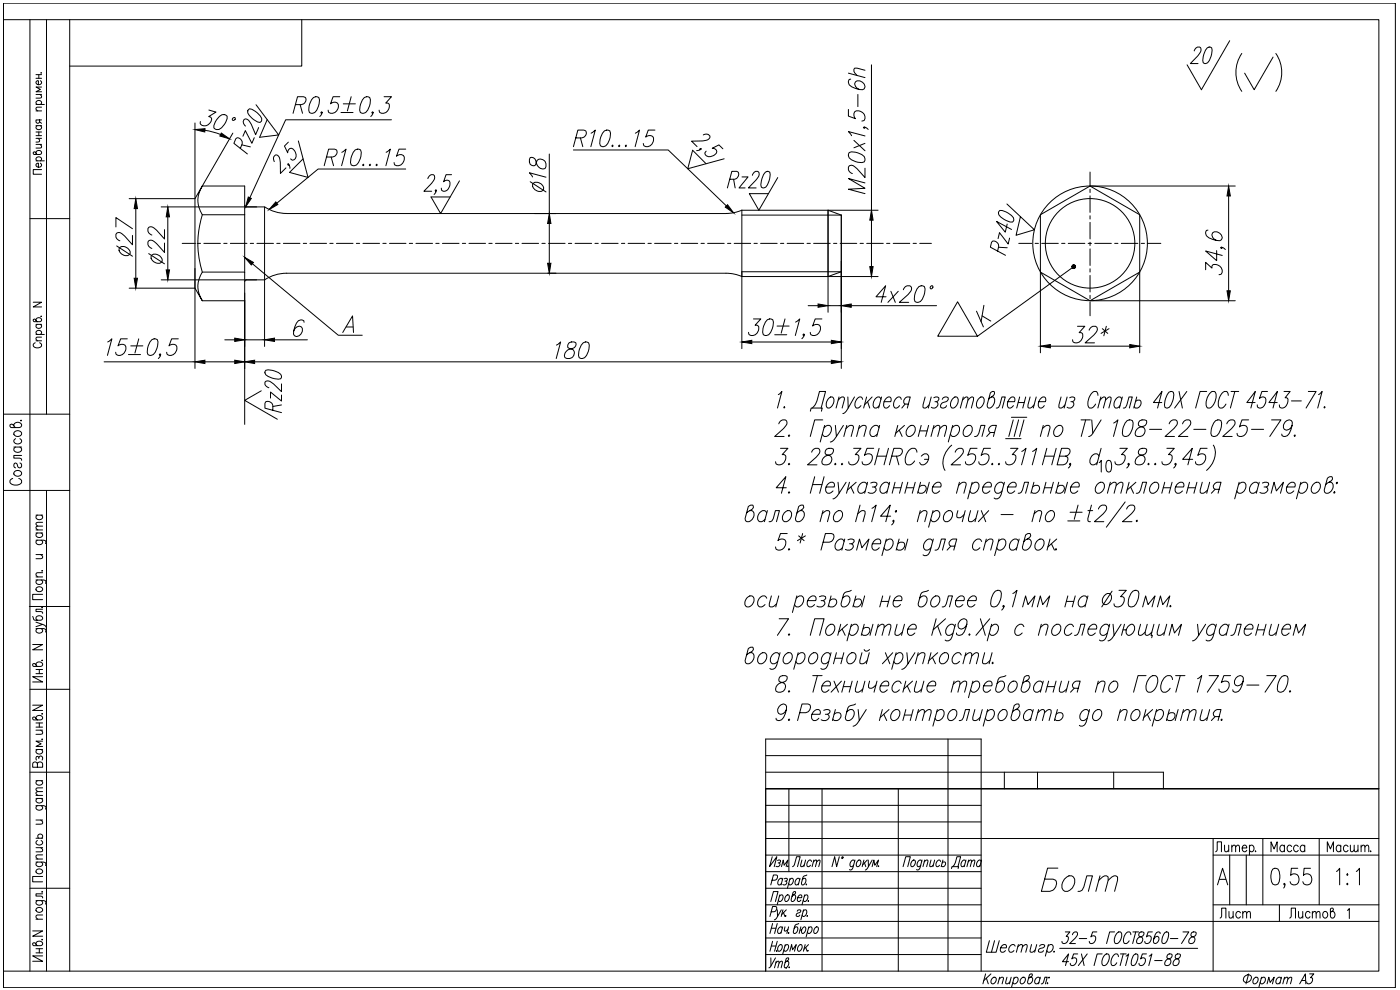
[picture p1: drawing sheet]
<svg xmlns="http://www.w3.org/2000/svg" width="420mm" height="297mm" viewBox="0 0 420 297" stroke-linecap="round" stroke-linejoin="round" font-family="sans-serif">
<defs><g id="words">
<text font-size="11.5" x="311.1" y="268.8">Болт</text>
<text font-size="10.6" x="222.2" y="184.9">оси резьбы не более 0,1мм на 30мм.</text>
<g font-size="8.8">
<text x="356" y="20.5">20</text>
<text x="170.7" y="45.2">R10...15</text>
<text x="217" y="57.5">Rz20</text>
<text x="85.4" y="124.9" transform="rotate(-90 85.4 124.9)">Rz20</text>
</g>
<g font-size="7.1">
<text x="328.8" y="142.9">10</text>
<text x="284.3" y="261.8">Дата</text>
<text x="317.5" y="284.3">32-5 ГОСТ8560-78</text>
</g>
<g font-size="6.6">
<text x="380.3" y="256.8">Масса</text>
<text x="397.2" y="256.8">Масшт.</text>
<text x="236.7" y="261.4">Лист</text>
</g>
<g font-size="6.2">
<text x="364.8" y="276.6">Лист</text>
<text x="385.9" y="276.6">Листов</text>
</g>
<g font-size="3.1">
<text x="231.8" y="286.8">.</text>
<text x="234.6" y="291.7">.</text>
</g>
</g></defs>
<!-- layer: 0 -->
<g fill="none" stroke="#000" stroke-width=".3">
<path d="M1 1h417.8v295.3h-417.8zM14 5.9v118.4M261.5 19.5v43.6M372.7 16a10 10 0 0 0 0 11.4M382.1 17.1l-5.7 9.8-2.9-5M382.9 16a10 10 0 0 1 0 11.4M10.8 39.6h1.7M10.8 37.7h1.7M10.8 33.3h1.7M10.8 31.3h2.5M10.8 28.3h1.7M10.8 22.4h1.7"/>
<path d="M10.8 23.5h1.7M11.2 37.7a.59 .59 0 0 0-.4 .5 .59 .59 0 0 0 .4 .6 .73 .73 0 0 0 1-.1 .73 .73 0 0 0-.1-1M11.2 31.3a.59 .59 0 0 1-.4-.5 .59 .59 0 0 1 .4-.6 .73 .73 0 0 1 1 .1 .73 .73 0 0 1-.1 1M11.6 22.4v1.1M11.6 39.6v1.1M11.9 36l-.3 .9-.3 .1-.4-.2-.1-.8h1.7M11.9 36.6l.6 .4M12 28.3l.5 .5-.2 .5-1.5 .1M12.1 24.2a.59 .59 0 0 1 .4 .6 .59 .59 0 0 1-.4 .5 .73 .73 0 0 1-1 0 .73 .73 0 0 1 0-1l.4-.1v1.2M12.3 21.8l.2 .1h-.3M12.5 32.2l-1.6 .1-.1 .5 .5 .5M12.5 26.1h-1.7l1.3 .7-1.3 .7h1.7"/>
<path d="M58.5 36.9v22.7h-19.7M61.5 39.1l4.7 1.3M62.7 33l2.1 .6-2.2 1.4 .6 .1 .3 .4a2.02 2.02 0 0 1-1.1 2 2.02 2.02 0 0 1-2.3-.3v-.7M65.9 34.9l.7-.5h.7l.9 .5a4.7 4.7 0 0 1-2.5 3.9h-1l-.5-.4a4.8 4.8 0 0 1 1.7-3.5zM69.9 39.9l-9.2 15.9h12.7v25.8M76.8 31.4l6.8 9.1-5.7 .7 2.3-5.3M88.7 31.4h1.8a1.46 1.46 0 0 0 1.1-2.1l-.5-.3h-1.8l-1.3 5M90.1 31.4l.7 2.6M94.1 29.3l.6-.3 1 .3a4.8 4.8 0 0 1-1.2 4.5l-.7 .2-.9-.2a4.7 4.7 0 0 1 1.2-4.5zM96.7 33.8l-.3 .2-.1-.2 .2-.3a1.21 1.21 0 0 1-.5 1.4M102 29h-2l-.8 2.2a1.33 1.33 0 0 1 1.8-.4 1.33 1.33 0 0 1 .4 1.8 1.72 1.72 0 0 1-2.8 .9l-.1-.5M102.3 33.8h3.6"/>
<path d="M103 31.2h3.6M105.4 29l-1.1 4.3M109.4 29.3l.6-.3 1 .3a4.7 4.7 0 0 1-1.2 4.5l-.7 .2-1-.2a4.8 4.8 0 0 1 1.3-4.5zM112 33.8l-.3 .2-.1-.2 .3-.3a1.21 1.21 0 0 1-.6 1.4M115.3 29h2.2l-1.7 1.9 .9 .3a2.02 2.02 0 0 1-.5 2.2 2.02 2.02 0 0 1-2.2 .4l-.2-.8M117.5 35.9h-31.8l-10.7 23.4M254.6 32.8v2l2.2 .8a1.32 1.32 0 0 1-.4-1.8 1.32 1.32 0 0 1 1.8-.4 1.69 1.69 0 0 1 .9 2.8l-.5 .1M254.6 21.9l5 1.4M255.3 23.7l-.4 .1-.3 1a3.5 3.5 0 0 0 3.3 2.1h1l.5-.3a1.77 1.77 0 0 0-.6-1.9 1.77 1.77 0 0 0-2-.2 1.49 1.49 0 0 0 1.1 2.4M257.5 28.3v3.7M259.4 38.1l.2 .3-.2 .1-.3-.3a1.22 1.22 0 0 1 1.4 .6M259.6 21.1l-3.1-.7-.2 1 .9 1.2"/>
<path d="M10.8 46a.79 .79 0 0 1 .9-.9 .79 .79 0 0 1 .6 1l-.3 .3h-1.8l-.2-.7 .6-.1 .6 .8M10.8 48.3h2.5M10.8 43.3h1.7M10.8 41.5h1.7M10.8 40.7h1.7M11.2 48.3a.59 .59 0 0 1-.4-.6 .59 .59 0 0 1 .4-.5 .73 .73 0 0 1 1 0 .73 .73 0 0 1-.1 1.1M11.4 41.5l.5 .5v.3l-.5 .3h-.6M12 43.3l.5 .5-.2 .5-1.5 .1M12.1 49a.6 .6 0 0 1 .4 .5 .6 .6 0 0 1-.4 .6 .73 .73 0 0 1-1 0 .73 .73 0 0 1 0-1l.4-.1v1.2M12.5 50.9h-2.5v1.4h2.5M89.5 42.3l2.9 10.9-5.5-1.5 4.1-4M98 47.1h1.8a1.45 1.45 0 0 0 1.2-2.1l-.6-.3h-1.8l-1.3 5"/>
<path d="M99.4 47.1l.7 2.6M102.6 45.7l1.3-1-1.4 5M106.6 45l.7-.3 .9 .3a4.7 4.7 0 0 1-1.2 4.5l-.7 .2-.9-.2a4.8 4.8 0 0 1 1.2-4.5zM109.1 49.3l-.3 .2 .2 .2 .2-.2M111.1 49.3l-.3 .2 .2 .2 .2-.2M113.1 49.3l-.3 .2 .2 .2 .2-.2M115.9 45.7l1.2-1-1.3 5M121.8 50.7h-26.3l-12.4 10.3M121.8 44.7h-2.1l-.7 2.2a1.32 1.32 0 0 1 1.8-.4 1.32 1.32 0 0 1 .4 1.8 1.71 1.71 0 0 1-2.9 1v-.5M137.9 54.3l-5.7 9.8-2.8-5h5.7M159.1 47.3a1.58 1.58 0 0 0 1 2.4h.4l.3-.4a1.61 1.61 0 0 1 1.9-1.6 1.61 1.61 0 0 1 1.2 2.3l-.3 .5a1.89 1.89 0 0 1-2.6-1.5 1.63 1.63 0 0 0-1.4-1.8zM159.1 54.5l4.8 3.1"/>
<path d="M159.8 53.1l-.9-1.3 5 1.4M160.1 55a2.07 2.07 0 0 1 3 1.8 1.92 1.92 0 0 1-1.9 .6 1.92 1.92 0 0 1-1.4-1.5zM164.9 46.2v17.9M172.1 45h28.4l17.5 16.8M217.3 47.6l-10.9 3 1.5-5.5 4 4M233.4 53.3l-5.7 9.8-2.8-5h5.7M254.9 45.8a4.8 4.8 0 0 1 4.5 1.2l.2 .6-.2 1a4.7 4.7 0 0 1-4.5-1.2l-.3-.7zM255.6 40.7l-1-1.2 5 1.3M256.3 42.1l3.3 3.1M259.6 54.9l-5-1.3 5 2.9-5 .3 5 1.3M259.6 50.5v2.8l-2.4-2.7a1.83 1.83 0 0 0-2.3-.8 1.49 1.49 0 0 0 .9 2.3M259.6 43l-3.3 1.3"/>
<path d="M327.1 55.8h43.6M327.1 51.6v4.2M327.1 56.8v1M327.1 58.8v4.9M368.7 58.8v28.4M9 65.6h11.9M34.8 68.1v-2.8l5 3.3M35 73.8l4.8 3.1M36 74.3a2.07 2.07 0 0 1 3.1 1.8 1.94 1.94 0 0 1-2.2 .4 1.94 1.94 0 0 1-1.2-1.9zM39.8 70.6v2.8l-2.4-2.6a1.83 1.83 0 0 0-2.4-.8l-.2 .3a1.6 1.6 0 0 0 1.2 1.9M40.8 62.6v20.9M44.6 76.1l4.8 3.1"/>
<path d="M45.6 76.5a2.09 2.09 0 0 1 3.1 1.9 1.95 1.95 0 0 1-3.4-.9zM48.4 62.1h28.6M49.4 72.9v2.8l-2.4-2.6a1.89 1.89 0 0 0-2.4-.8l-.2 .3a1.6 1.6 0 0 0 1.2 1.9M49.4 68.9v2.8l-2.4-2.6a1.89 1.89 0 0 0-2.4-.9l-.2 .4a1.6 1.6 0 0 0 1.2 1.9M50.4 65.1v15.9M54.7 73h3.5M58.5 73h.1M58.5 73v37.6M59.2 73h1M60.7 64.4a28.2 28.2 0 0 0 0 17.2M61.2 73h5M67.1 73h1"/>
<path d="M69.1 73h5M73.4 64.4h-12.7a7.7 7.7 0 0 1 0-8.6l-2.2 3.8v13.4M75.1 73h1M75.7 79.1l25.8 21.5h7.2M77.1 73h5M83.1 73h1M85.1 73h4.9M91 73h1M93 73h5M99 73h1M101 73h4.9M106.9 73h1"/>
<path d="M108.9 73h5M114.9 73h1M116.9 73h4.9M122.8 73h1M124.8 73h5M130.8 73h1M132.8 73h5M138.8 73h.9M140.7 73h5M146.7 73h1M148.7 73h5M154.7 73h1"/>
<path d="M156.7 73h4.9M160.5 64.1h6.3M162.6 73h1M164.6 73h5M164.9 67.1v11.9M170.6 73h1M172.6 73h5M178.5 73h1M180.5 73h5M186.5 73h1M188.5 73h5M194.5 73h1"/>
<path d="M196.5 73h4.9M202.4 73h1M204.4 73h5M210.4 73h1M212.4 73h4.9M218.3 73h1M220.3 73h5M222.6 64.5h29.9v46.1M226.3 73h1M228.3 73h4.9M234.2 73h1M236.2 73h5"/>
<path d="M242.2 73h1M244.2 73h5M250.2 73h.9M252.1 73h5M258.1 73h1M260.1 73h5M261.5 66.1v13.9M263.5 63.1h-15v30.6M266.1 73h1M268.1 73h4.9M274 73h1M276 73h3.5"/>
<path d="M302.2 61.2l8.2 7.7-5.5 1.7 1.3-5.6M305.7 73h4M310.6 73h1M312.6 73h5M318.6 73h1M320.6 73h5M326.6 73h1M327.1 64.7v1M327.1 66.7v5M327.1 72.7v1M327.1 74.7v5M328.6 73h4.9"/>
<path d="M334.5 73h1M336.5 73h5M342.5 73h1M344.5 73h3.9M362.5 69l-.4 .1-.3 1a3.4 3.4 0 0 0 3.3 2.1h1l.5-.3a1.76 1.76 0 0 0-.6-2 1.76 1.76 0 0 0-2.1-.1 1.52 1.52 0 0 0 1.2 2.4M365.1 75.2v3l-3.3-2.9 5 1.3M366.6 74.2l.2 .2-.2 .2-.3-.3a1.19 1.19 0 0 1 1.4 .6M10 90.7h2.5l-2.5 1.4h2.5M10.8 96.1a.79 .79 0 0 1 .9-.8 .79 .79 0 0 1 .6 1l-.3 .2h-1.8l-.2-.6 .6-.1 .6 .7M10.8 97.3h1.7M11.2 97.3a.59 .59 0 0 0-.4 .6 .59 .59 0 0 0 .4 .5 .73 .73 0 0 0 1 0 .73 .73 0 0 0-.1-1.1M12.3 94.8l.2 .1h-.3"/>
<path d="M38.8 86.5h19.7l2.2 3.7a7.6 7.6 0 0 1 0-8.6h12.7v8.6h-12.7M48.4 84h28.6M73.4 87.9v39.4M79.4 84v19.9M91.3 96.7l-.1-.5-1-.2a3.5 3.5 0 0 0-2.1 3.3v.9l.3 .5a1.78 1.78 0 0 0 2-.5 1.78 1.78 0 0 0 .1-2.1 1.52 1.52 0 0 0-2.4 1.2M102.9 99.8l2.9-5 .3 5M103.9 98.1h2M164.4 82h2.4M226.1 95.7h2.2l-1.7 1.9h.6l.4 .2a2.02 2.02 0 0 1-.5 2.3 2.02 2.02 0 0 1-2.2 .3l-.3-.7M230.3 95.9l.7-.2 .9 .2a4.8 4.8 0 0 1-1.2 4.5l-.7 .3-.9-.3a4.7 4.7 0 0 1 1.2-4.5zM233.2 97.8h3.6M235.6 95.7l-1.2 4.2"/>
<path d="M238.8 96.6l1.2-.9-1.3 5M242.5 91.7h3M246.7 95.7h-2l-.8 2.1a1.33 1.33 0 0 1 1.8-.3 1.33 1.33 0 0 1 .4 1.8 1.71 1.71 0 0 1-2.9 .9v-.5M248.5 83h15M248.5 91.7h4M252.5 81.5h-29.9v23.1M255.5 91.7h25.6M265.9 89h-3l2.9-3.3-1.3 5M267.4 87.4l1.3 3.3M269.6 87.4l-3.1 3.3M271.1 86.9l.1-.2a1.36 1.36 0 0 1 2.3-.5 2.12 2.12 0 0 1-1 2.1l-2.6 2.4h2.8M275.8 86l.7-.3 .9 .3a4.8 4.8 0 0 1-1.2 4.5l-.7 .2-.9-.2a4.7 4.7 0 0 1 1.2-4.5z"/>
<path d="M312.2 81.6v24.3M322.2 80l-28.8 20.9M323.4 97.9h2.2l-1.7 1.9 .9 .2a2.02 2.02 0 0 1-.5 2.3 2.02 2.02 0 0 1-2.2 .3l-.2-.7M326.9 99.1v-.3a1.35 1.35 0 0 1 2.4-.4 2.1 2.1 0 0 1-1 2.1l-2.6 2.4h2.8M327.1 90.2h43.6M327.1 80.6v1M327.1 82.6v5M327.1 88.6v1M327.1 90.6v4.1M330.8 98.6l1.7 1.4M332 97.9l-.7 2.9M332.8 98.6l-2.4 1.4"/>
<path d="M342 81.6v24.3M361.8 80.9v-2.2l1.9 1.7 .2-.9a2.01 2.01 0 0 1 2.3 .5 2.01 2.01 0 0 1 .4 2.2l-.7 .2M10.6 102.8a.78 .78 0 0 0-.6 1 .78 .78 0 0 0 .9 .6h.6a.78 .78 0 0 0 1-.6 .78 .78 0 0 0-.6-1M10.8 102.3h1.7M10.8 100.4h2.5M11.2 100.4a.61 .61 0 0 1-.4-.6 .61 .61 0 0 1 .4-.6 .74 .74 0 0 1 1 .1 .74 .74 0 0 1-.1 1.1M12.5 101.2h-1.6l-.1 .5 .5 .6M31.2 108.6h27.3M32.3 102.6l1.3-.9-1.4 4.9M38.2 101.7h-2l-.8 2.1a1.33 1.33 0 0 1 1.8-.4 1.33 1.33 0 0 1 .5 1.8 1.7 1.7 0 0 1-2.9 1l-.1-.5M38.6 106.4h3.6M39.3 103.8h3.6"/>
<path d="M41.6 101.7l-1.1 4.2M45.6 101.9l.7-.2 .9 .2a4.8 4.8 0 0 1-1.2 4.5l-.7 .2-.9-.2a4.7 4.7 0 0 1 1.2-4.5zM48.2 106.4l-.3 .2-.1-.2 .3-.2a1.14 1.14 0 0 1-.6 1.4M53.5 101.7h-2l-.8 2.1a1.33 1.33 0 0 1 1.8-.4 1.33 1.33 0 0 1 .5 1.8 1.7 1.7 0 0 1-2.9 1l-.1-.5M61.5 108.6h8.9M67.5 102h2.9M73.4 102h6M76.4 108.6h173.1M78.4 117.3l-5 2.8 9.8 5.7M82.4 102h9.9M167 103.5l1.3-.9-1.4 5M170.8 102.8a1.01 1.01 0 0 0 0 1.7 1.6 1.6 0 0 1 1.6 1.9 1.6 1.6 0 0 1-2.3 1.2l-.5-.3a1.88 1.88 0 0 1 1.5-2.6 1.63 1.63 0 0 0 1.8-1.4l-.1-.5-.5-.2z"/>
<path d="M175 102.8l.7-.2 .9 .2a4.7 4.7 0 0 1-1.2 4.5l-.6 .3-1-.3a4.7 4.7 0 0 1 1.2-4.5zM225.6 102.6h23.9M232.5 100.4h3.6M241.4 100.4l-.3 .3-.1-.3 .2-.2a1.18 1.18 0 0 1-.5 1.4M315.2 103.9h23.9M1 124.3h19.9M4.2 127.8a1.17 1.17 0 0 1 1.1-1.1 1.17 1.17 0 0 1 1.2 1.1l-.7 .5h-2.5l-.3-.4v-.4l.5-.3 .3 .2 .9 .9M4.2 134.1h2.3M4.3 129.6a1.24 1.24 0 0 1 1.3-.3 1.24 1.24 0 0 1 .9 1 1.23 1.23 0 0 1-1.3 .7 1.23 1.23 0 0 1-1-1.1zM4.7 134.1l-.4 .3a1.07 1.07 0 0 0 .5 1.3 1.07 1.07 0 0 0 1.3-.2l.4-.4v-.4l-.5-.6M4.7 131.6l-.5 .5a1.17 1.17 0 0 0 1.1 1.1 1.17 1.17 0 0 0 1.2-1.1l-.5-.5M6 138.9a.75 .75 0 0 1 .5 .8 .75 .75 0 0 1-.7 .7l-.5-.4-.3-1-.3-.1a.77 .77 0 0 0-.6 .7 .77 .77 0 0 0 .6 .8"/>
<path d="M6.3 126l.2 .2h-.4M6.5 136.7h-2.3v.8l2.1 .1 .2 .5M1 147.2h19.9M3.8 143.6a.93 .93 0 0 0-.8 .9 .93 .93 0 0 0 .8 .9 2.2 2.2 0 0 0 2.7-.7 .99 .99 0 0 0-.9-1.1M4.3 141.6a1.1 1.1 0 0 1 1.4-.5 1.1 1.1 0 0 1 .6 1.4 1.24 1.24 0 0 1-1.3 .4 1.24 1.24 0 0 1-.8-1.1zM10.8 159.9h2M10.8 159h2M10.8 154.6h2M11.2 159.9a.66 .66 0 0 0-.4 .6 .66 .66 0 0 0 .4 .7 .91 .91 0 0 0 1.1 0 .91 .91 0 0 0 .3-1.1l-.3-.2M11.2 154.6a.66 .66 0 0 0-.4 .6 .66 .66 0 0 0 .4 .6 .9 .9 0 0 0 1.1 .1 .9 .9 0 0 0 .3-1.1l-.3-.2M12.8 157.9l-1.9 .1-.1 .4 .6 .6M12.8 156.7l-1.9 .1-.1 .5 .6 .6"/>
<path d="M10.8 174l2.7 .1 .3 .4-.2 .5M10.8 162.1l2.7 .1 .3 .3-.2 .6M10.8 173.1h2M10.8 166.4h2M10.9 176.4a.96 .96 0 0 1 1.2-.4 .96 .96 0 0 1 .5 1.2 .95 .95 0 0 1-1.2 .3 .95 .95 0 0 1-.5-1.1zM11.2 174l-.3 .2a.97 .97 0 0 0 .7 1.2 .97 .97 0 0 0 1.2-.6v-.3l-.5-.5M11.2 162.1l-.3 .2a.97 .97 0 0 0 .7 1.2 .97 .97 0 0 0 1.2-.6v-.4l-.5-.4M12.2 166.4l.6 .6-.2 .5-1.8 .1M12.6 171.2l.2 .1h-.3M12.8 178.3h-3v1.6h3M12.8 171.8l-1.9 .2-.1 .5 .6 .6M8.8 182h12.1"/>
<path d="M9.8 193.4h3l-3 1.6h3M9.8 185l.3 .8 .4 .3h1.7l.4-.2a.95 .95 0 0 0-.5-1.2 .95 .95 0 0 0-1.2 .4l-.1 .6 .4 .4M10.8 199.5a1 1 0 0 1 1-.9 1 1 0 0 1 1 .9l-.6 .5h-2.1l-.3-.7 .4-.2 .3 .1 .7 .8M10.8 188.6l2.7 .1 .3 .4-.2 .5M10.8 186.7l2 .6-2 .7M11.2 188.6l-.3 .2a.64 .64 0 0 0 .3 1 .91 .91 0 0 0 1.1 .1 .91 .91 0 0 0 .3-1.1l-.3-.2M12.6 198v.3l-.1-.2M12.6 182.1v.3l-.1-.2M12.8 187.3l.8 .5 .2 .4M12.8 182.8h-2v.7l1.8 .1 .2 .4M9 206.8h11.9M9.8 211.6h3l-3 1.6h3"/>
<path d="M10.8 215.6a1 1 0 0 1 1-1 1 1 0 0 1 1 1l-.6 .4h-2.1l-.3-.7 .4-.2 .3 .1 .7 .8M10.8 200.9h2M10.8 202.1h2M10.8 219.1h2M10.8 216.9h2M10.8 218.2h2M11.8 200.9v1.2M11.8 216.9v1.3M12.2 219.1l.6 .5-.2 .6-1.8 .1M12.6 214.1v.2l-.1-.1M12.8 203h-3l3 1.6h-3M9 231.7h11.9"/>
<path d="M10.8 224.9h2M10.8 239.6h2M10.8 238.7h2M10.8 234.2h2M11.2 229.2l-.5-.6-.8 .3-.1 1.3h3v-1a.81 .81 0 0 0-.8-.6 .81 .81 0 0 0-.8 .6v1M11.2 224.9l-.3 .2a.95 .95 0 0 0 .5 1.2 .95 .95 0 0 0 1.2-.4l.2-.6-.5-.4M11.2 239.6l-.3 .2a.95 .95 0 0 0 .5 1.1 .95 .95 0 0 0 1.2-.3l.2-.6-.5-.4M11.2 234.2l-.3 .3a.95 .95 0 0 0 .5 1.1 .95 .95 0 0 0 1.2-.4l.2-.5-.5-.5M11.6 227.3l.6-.5 .4 .2v1M11.6 227.6v-.3l-.4-.4a.72 .72 0 0 0-.3 1.1M12.6 221.7l.2 .1h-.3M12.8 222.4h-2l1.5 .8-1.5 .8h2"/>
<path d="M12.8 237.5l-1.9 .1-.1 .5 .6 .6M12.8 236.4l-1.9 .1-.1 .5 .6 .5M229.8 236.7v54.7M229.8 231.7h119.4v5M229.8 226.7h64.7M229.8 221.7h64.7v15M284.5 221.7v15M301.4 231.7v5M311.4 231.7v5M334.2 231.7v5M10.8 258.7l2.7 .1 .3 .3-.2 .6M10.8 241.7l2.7 .2 .3 .3-.2 .6"/>
<path d="M10.8 257.7h2M10.8 254.3h2M10.8 251.5h2M10.8 246h2M11.2 258.7l-.3 .2a.64 .64 0 0 0 .3 1 .91 .91 0 0 0 1.1 0 .91 .91 0 0 0 .3-1l-.3-.2M11.2 252.2a.66 .66 0 0 0-.4 .6 .66 .66 0 0 0 .4 .6 .91 .91 0 0 0 1.1 .1 .91 .91 0 0 0 .3-1.1l-.3-.2M11.2 241.7l-.3 .3a.64 .64 0 0 0 .3 1 .91 .91 0 0 0 1.1 0 .91 .91 0 0 0 .3-1l-.3-.3M11.6 251.5a.73 .73 0 0 1 .1-1.2 .73 .73 0 0 1 1.1 .4v.5l-.3 .3M12.2 254.3l.6 .6-.2 .6-1.8 .1M12.2 246l.6 .6-.2 .6-1.8 .1M12.8 256.5l-1.9 .1-.1 .6 .6 .5M229.8 251.6h64.7"/>
<path d="M229.8 246.6h64.7M229.8 241.6h64.7M231.8 257l-.8 3 2.1-3-.7 3M233.3 258.2h.9a.58 .58 0 0 1-.7 .7M233.8 258.9l.3 .3-.2 .6a.72 .72 0 0 1-1 .1M251.9 257l-.8 3-.6-3-.8 3M252.8 257.1l.2 .2-.3 .3zM256.5 258.5l-.3-.5a1.25 1.25 0 0 0-.8 2l.8-.4M256.6 258l-.8 2.8-.4 .2-.5-.1M257.5 258.2l.6-.2a1.25 1.25 0 0 1-.9 2l-.2-.8zM259.3 258l-.6 2M259.4 258.9l.4 1.1"/>
<path d="M260.3 258l-1.4 1.5M260.6 258v2l1.2-2M263.7 259.8l-.1 .1h.1M273.9 258.2l.5-.2a1.25 1.25 0 0 1-.8 2l-.3-.8zM276.6 258.5l-.3-.5a1.25 1.25 0 0 0-.8 2l.8-.4M276.7 258l-.6 2.3a.81 .81 0 0 1-.9 .7l-.1-.1M277.4 258.6l.6-.6 .5 .2-.4 1.8M277.5 258l-.5 2M279.4 258l-.4 1.9 .5 .1 .6-.5M280.5 258l-.5 2M282.3 258.5l-.3-.5a1.25 1.25 0 0 0-.8 2l.8-.4M369 256.6v14.9"/>
<path d="M374 256.6v14.9M9.8 279.3h3l-3 1.6h3M10.8 270.2l2.7 .1 .3 .4-.2 .6M10.8 275.8h2M10.9 261a.95 .95 0 0 1 1.2-.3 .95 .95 0 0 1 .5 1.2 .96 .96 0 0 1-1.2 .3 .96 .96 0 0 1-.5-1.2zM10.9 272.6a.95 .95 0 0 1 1.2-.4 .95 .95 0 0 1 .5 1.2 .96 .96 0 0 1-1.2 .4 .96 .96 0 0 1-.5-1.2zM11.2 270.2l-.3 .2a.64 .64 0 0 0 .3 1.1 .91 .91 0 0 0 1.1 0 .91 .91 0 0 0 .3-1.1l-.3-.2M12.6 267.5l.2 .1h-.3M12.8 263h-3v1.6h3M12.8 274.5l-1.9 .2-.1 .5 .6 .6M12.8 268.2h-2v.7l1.8 .1 .2 .4M229.8 276.5h64.7"/>
<path d="M229.8 271.5h64.7M229.8 266.5h64.7M231.3 270.5l.8-3h1.4l-.8 3M231.4 273.6l1.3-.2 .4-.8-.1-.5-1.1-.1-.8 3M231.5 278.5h1.4M231.7 264.1l1.2-.2 .3-.4 .1-.8-1.2-.2-.8 3M231.9 277.1l-.8 3M233.3 277.1l-.8 3M233.3 273v2l1.2-2M233.3 275l-.3 .5-.6 .5M233.9 268.9l.8-.4a1.25 1.25 0 0 1-.8 2l-.3-.4M234 268.5l-.8 3"/>
<path d="M234.8 278.5l-.3-.4a1.23 1.23 0 0 0-.8 2l.8-.4M234.8 263.9l-.3-.4a1.25 1.25 0 0 0-.8 2l.8-.4M234.9 278.1l-.6 2M234.9 263.5l-.5 2M235 273l-.6 2M235.1 273.8l.4 1.2M235.4 263.7h.9a.59 .59 0 0 1-.7 .7M235.6 278.1l-.2 1.1 .1 .2 .6-.2 .4-.4M235.8 274.7l-.1 .3 .2-.2M235.9 264.4a.69 .69 0 0 1 0 .9 .69 .69 0 0 1-1 .1M236 273l-1.4 1.4M236.1 268.6l.5-.1a1.25 1.25 0 0 1-.8 2l-.3-.9z"/>
<path d="M236.7 278.1l-.6 2M236.7 279.8v.3l.1-.2M237 263.9l.8-.4a1.25 1.25 0 0 1-.8 2l-.3-.4M237.1 263.5l-.8 3M238.2 268.5h.3a1.25 1.25 0 0 1-.8 2l-.3-.6 .6-2.1 .7-.3 .1 .4-1.1 1M239.3 273.4a.69 .69 0 0 1 1-.3l-.1 .6-1.1 .4-.1 .7a.69 .69 0 0 0 1-.2M239.4 269.3h1.2v-.7a1.11 1.11 0 0 0-1.2 .6 1.11 1.11 0 0 0 .2 1.3l.8-.4M239.7 277.1l-.7 .3-.5 .4-.4 1.7 .1 .4a1.1 1.1 0 0 0 1.1-.4 1.1 1.1 0 0 0 .1-1.1l-.5-.3-.6 .4M240 263.9l-.3-.4a1.25 1.25 0 0 0-.8 2l.8-.4M240.1 279.1h.5l.7-1a1.1 1.1 0 0 1 .5 1.2 1.1 1.1 0 0 1-1 .8l-.3-.4 .1-.6M240.1 263.5l-.5 2M240.4 278.1l-.6 2"/>
<path d="M241 273.4l.9-.4a1.25 1.25 0 0 1-.9 2l-.3-.4M241.2 273l-.8 3M241.4 268.9l.8-.4a1.25 1.25 0 0 1-.9 2l-.2-.4M241.5 268.5l-.8 3M242 265.2v.3l.1-.1M242.2 262.5l-1.2 .7-.5 1.7 .1 .5a1.11 1.11 0 0 0 1.1-.5 1.11 1.11 0 0 0 .1-1.2l-.5-.2-.5 .4M242.3 274.7l-.1 .3 .1-.2M242.6 270.2v.3l.1-.2M242.6 278.5l.8-.4a1.25 1.25 0 0 1-.8 2l-.3-.4M242.7 278.1l-.8 3M244.5 278.5l.8-.4a1.25 1.25 0 0 1-.8 2 1.01 1.01 0 0 1 0-1.6zM260.6 260l-.9 1"/>
<path d="M261.7 260l.6-2 .2 1.6 1.2-1.6-.6 2M271 260l.8-3h1.4l-.8 3M10.8 283.3a1 1 0 0 1 1-.9 1 1 0 0 1 1 .9l-.6 .4h-2.1l-.3-.6 .4-.3 .3 .2 .7 .7M10.8 284.6h2M10.8 285.9h2M11.8 284.6v1.3M12.6 281.8l.2 .1h-.3M12.8 286.8h-3l3 1.6h-3M229.8 286.4h64.7M229.8 281.4h64.7M231.3 287.4l.1 2.4M231.9 282.4l-.8 3"/>
<path d="M232.7 287.4l-1.5 2.7-.5 .3M232.8 288.9l.7-.5 .3 .1-.4 1.9M233 288.4l-.6 2M233.3 282.4l-.8 3M235.6 283.8l.8-.4a1.25 1.25 0 0 1-.9 2l-.2-.4M235.7 283.4l-.8 3M236.1 288.4h.3a1.25 1.25 0 0 1-.8 2l-.2-.6 .5-2.1 .4-.3 .4 .1a.96 .96 0 0 1-.8 1l-.3 .3M237 285.4l.6-2 .3 1.6 1.1-1.6-.6 2M239.9 283.5l.6-.1a1.25 1.25 0 0 1-.9 2l-.2-.9zM241.6 283.4l-.5 2M241.8 284.3l.4 1.1M242.5 285.1l-.1 .3 .2-.1"/>
<path d="M242.6 283.4l-1.3 1.4"/>
<circle cx="70.1" cy="35.7" r=".45"/>
<circle cx="327.1" cy="73" r="17.2"/>
<circle cx="279.5" cy="86.2" r=".45"/>
</g>
<!-- layer: TOST -->
<g fill="none" stroke="#000" stroke-width=".3">
<path d="M1 5.9h412.8v285.5h-412.8M9 5.9v285.5M20.9 5.9v285.5M90.6 5.9v13.9h-69.7M369 12.2l-8.4 14.7-4.3-7.4M73.7 37.8l-.2-.1a1 1 0 0 1-.5-1.3 1 1 0 0 1 1.3-.6l1.1 1.6 1.3 3 .9-2.1M74.5 33l.4-.4a5.7 5.7 0 0 1 3.6 2.9v.6l-.5 .6a5.7 5.7 0 0 1-3.7-2.8zM72.1 44.5l.6-1.3a1.56 1.56 0 0 0-1.5-1.9l-.4 .3-.6 1.4 4 3.2M72.6 43.5l2.5 .6M72.9 40.9l.7-1.7 2 3.8 .7-1.7M82.3 48.5l-.1-.2a1.07 1.07 0 0 1-.1-1.2 1.07 1.07 0 0 1 1.2-.5 2.36 2.36 0 0 1 .8 2.1l.1 3.3 1.6-1.6M86.5 42.7l-1.1 1.1 .9 2a1.09 1.09 0 0 1 1.6-1.1 2.11 2.11 0 0 1 .4 3.2l-.5 .2-.6-.4"/>
<path d="M86.6 49.2v.4l-.2-.1v-.4a1.3 1.3 0 0 1 .6 1.4M128.4 53.6l.1-.2a1.06 1.06 0 0 1 .8-1 1.06 1.06 0 0 1 1.1 .5 2.33 2.33 0 0 1-.9 2.1l-2.3 2.4h2.3M130.9 57.2l-.2 .2-.1-.2 .2-.3a1.31 1.31 0 0 1-.5 1.4M135.5 52.4h-1.6l-.8 2.1a1.1 1.1 0 0 1 2 .3 2.14 2.14 0 0 1-2.1 2.6l-.4-.2-.2-.7M210.4 44.8h-.4l.1-.2h.3a1.35 1.35 0 0 1-1.3 .6M211.1 40.5l.2-.1a1.07 1.07 0 0 1 1.2-.1 1.07 1.07 0 0 1 .5 1.1 2.43 2.43 0 0 1-2.2 .9l-3.3 .1 1.7 1.6M216.9 44.6l-1.1-1.1-2.1 1a1.09 1.09 0 0 1 1.3 1.5 2.19 2.19 0 0 1-3.3 .4l-.2-.4 .4-.6M73.5 61.6l.4 .5h5.5v21.9h-5.5l-.4 .5M79.4 62.1a12.2 12.2 0 0 0 6.6 2h131.9l2.8-.4 2-.6M222.6 63.1h25.9l4 1.4v17l-4 1.5h-25.9zM248.5 63.1v19.9M299.4 75.3l.3-1.4a1.56 1.56 0 0 0-1.8-1.6l-.3 .4-.4 1.5 4.6 2.4"/>
<path d="M299.7 74.2l2.6 .1M300.1 63.1a5.6 5.6 0 0 1 4.1 2.2v1l-.3 .3a5.7 5.7 0 0 1-4.2-2.2l-.1-.6zM302.3 67.2l-.6 2.5-2.7-3.3 4.6 2.5M303 71.4l-.4 1.8-2.6-3.4-.5 1.8M312.2 64.4l14.9-8.6 14.9 8.6v17.2l-14.9 8.6-14.9-8.6zM222.7 83l-2-.7-2.8-.3h-131.9a11.9 11.9 0 0 0-6.6 2M287.4 90.6l6 10.3h-12zM293.1 93.4l2 4.7M294.7 94.8l2.6 1.5M295.3 91.6l-.9 4.9M233.6 118.4l1.1-.9-1.4 4.9M248.9 119.3l.9-.2a2.08 2.08 0 0 1-1.4 3.3 2.16 2.16 0 0 1 .5-3.1z"/>
<path d="M251.8 119.1l-.9 3.3M254.5 119.1l.1 3.3 1.8-3.3M258.9 119.8l-.5-.7a2.08 2.08 0 0 0-1.4 3.3h.5l.9-.7M260.1 119.1l-.9 3.3M261.7 119.1l-2.3 2.4M264.4 119.8l-.5-.7a2.09 2.09 0 0 0-1.4 3.3h.5l.9-.7M264.6 119.1l-.9 3.3M270.5 119.8l-.5-.7a2.07 2.07 0 0 0-1.3 3.3h.4l.9-.7M277.7 119.1l-.7 3.1 .8 .2 1-.9M279.5 119.1l-.9 3.3M280.3 119.3l.5-.2 .9 .2a.95 .95 0 0 1-1.1 1.2M282.8 119.8a1.13 1.13 0 0 1 1.8-.5v.5l-.3 .5-1.3 .5a1.17 1.17 0 0 0-.7 1.4 1.13 1.13 0 0 0 1.8-.5"/>
<path d="M286.2 119.3l.9-.2a2.08 2.08 0 0 1-1.4 3.3 2.14 2.14 0 0 1 .5-3.1zM289.1 119.1l-.9 3.3M294 119.3l.9-.2a2.08 2.08 0 0 1-1.4 3.3 2.14 2.14 0 0 1 .5-3.1zM297.5 119.1h.6a2.08 2.08 0 0 1-1.4 3.3l-.4-.4v-.5l.9-3.6 .6-.4h.5l.1 .2a1.59 1.59 0 0 1-1.3 1.6l-.4 .5M306 119.1l-.9 3.3M307.8 119.1l-.9 3.3M309.1 119.1l-.6 3.1 .8 .2 1.1-.9M311 119.1l-.9 3.3M318.4 119.1l-.6 3.1 .7 .2 1.1-.9M320.3 119.1l-.9 3.3M321 119.3l.6-.2 .9 .2a.95 .95 0 0 1-1.1 1.2M329.5 118.6l-.5-1.1a2.34 2.34 0 0 0-2.2 1.8 2.82 2.82 0 0 0 .2 3.1 1.73 1.73 0 0 0 1.8-1.2"/>
<path d="M330.4 119.1l-.9 3.3M336.6 119.8l-.4-.7a2.08 2.08 0 0 0-1.4 3.3h.5l.8-.7M336.8 119.1l-.9 3.3M341.2 119.1l-.9 3.3M350.8 117.7l.6-.2 .7 .2a5.6 5.6 0 0 1-1.2 4.5l-.5 .2-.8-.2a5.8 5.8 0 0 1 1.2-4.5zM353.9 117.5l.9 4.9M356.2 117.5l-3.7 4.9M362.1 117.5h-1.9l-1.4 4.9M363.4 117.7l1.1-.2a3.6 3.6 0 0 1-1.4 4.9h-.6a3.7 3.7 0 0 1 .9-4.7zM368.6 118.6l-.2-.9-.3-.2a2.29 2.29 0 0 0-2.1 1.8 2.82 2.82 0 0 0 .1 3.1 1.69 1.69 0 0 0 1.8-1.2M369.5 117.5h2.3M370.6 117.5l-1.3 4.9"/>
<path d="M380.4 117.5h-1.7l-.7 2.1a1.08 1.08 0 0 1 1-.5 1.08 1.08 0 0 1 .9 .7 2.17 2.17 0 0 1-2 2.6l-.4-.2-.2-.7M385.3 117.5h1.9l-1.5 1.8h.5l.2 .3a2.23 2.23 0 0 1-1.9 2.8l-.4-.2-.2-.7M392.6 117.5h2.4l-3 4.9M395.7 118.4l1.1-.9-1.3 4.9M233.7 127.2l.1-.3a1.35 1.35 0 0 1 2.3-.5 2.02 2.02 0 0 1-1 2.2l-2.6 2.4h2.8M234.2 134.5h2.3l-1.8 1.9 1 .2a2.01 2.01 0 0 1-.5 2.3 2.01 2.01 0 0 1-2.2 .3l-.2-.7M235.4 122l-.1 .4 .2-.2M236.9 130.5l-.3 .2 .1 .3 .3-.3M236.9 139l-.3 .2 .1 .3 .3-.3M243.2 123.4l.2-1h3.4l-.3 1M243.6 135.7l.1-.3a1.35 1.35 0 0 1 2.3-.4 2.02 2.02 0 0 1-1 2.1l-2.6 2.4h2.8M243.8 122.4a7.2 7.2 0 0 0 2.1-4.9h1.9l-1.4 4.9"/>
<path d="M246.9 126h-2.4l-1.3 5M247.3 128.4a1.32 1.32 0 0 1 1.9-.5 2.09 2.09 0 0 1-1.8 3.1l-.6-.8M247.5 127.6l-1.3 5M248.1 134.7a1.01 1.01 0 0 0-.1 1.7 1.61 1.61 0 0 1 1.6 1.9 1.61 1.61 0 0 1-2.2 1.2l-.5-.3a1.88 1.88 0 0 1 1.5-2.6 1.59 1.59 0 0 0 1.8-1.4l-.1-.5-.6-.2zM250.7 127.6l.3 3.4 2.1-3.4M250.7 139l-.2 .2 .1 .3 .3-.3M251 131a2.43 2.43 0 0 1-1.8 1.6M251.6 120.1l1-1 .8 .2-.7 3.1M252.8 139l-.3 .2 .1 .3 .3-.3M253.9 128.6l1.2-1 1 .3v.5l-.7 2.6M254.1 127.6l-.9 3.4M254.6 122.4a2.2 2.2 0 0 1-1.7 1.7"/>
<path d="M256.2 134.5h2.2l-1.7 1.9 .9 .2a2.02 2.02 0 0 1-.4 2.3 2.02 2.02 0 0 1-2.3 .3l-.2-.7M257.7 128.6l1.3-1 .9 .3 .1 .5-.7 2.6M257.9 127.6l-.8 3.4M260.4 120.5l.6 1.9M262.2 134.5h-2l-.8 2.1a1.32 1.32 0 0 1 1.8-.3 1.32 1.32 0 0 1 .5 1.7 1.71 1.71 0 0 1-2.9 1l-.1-.5M263.2 136.9h2.8M263.8 128.4l-.3-.5a1.75 1.75 0 0 0-2.4 1.6 1.36 1.36 0 0 0 .6 1.5h.6l1-.8M263.8 134.5l-1.3 5M264 127.6l-.9 3.4M265.3 120.5h2a.87 .87 0 0 0 .1-.9 .87 .87 0 0 0-.8-.5 2.21 2.21 0 0 0-.9 3.3h.5l.8-.7M266.6 134.5l-1.3 5M267.6 136.9h1.8a1.43 1.43 0 0 0 1.2-2.2l-.5-.2h-1.8l-1.4 5"/>
<path d="M269 136.9l.8 2.6M269.4 127.6l-.9 3.4M269.9 129.1l.8 1.9M271.4 127.6l-2.6 2.4M271.6 121.2l-1 1.2M272.5 128.4a1.3 1.3 0 0 1 1.9-.5 2.06 2.06 0 0 1-1.8 3.1 1.58 1.58 0 0 1-.1-2.6zM272.6 121.2h-1a1.25 1.25 0 0 1 .6-2.1h1l-.9 3.3M275.2 135.7l-.4-1a1.64 1.64 0 0 0-2.4 1 2.67 2.67 0 0 0 0 3.8 2.04 2.04 0 0 0 2.1-1.2M276 129.3h2.2M276.5 127.6l-.9 3.4M276.5 136.9a1.23 1.23 0 0 1 1.1-.7 1.23 1.23 0 0 1 1.1 .7 2.14 2.14 0 0 1-2.1 2.6l-.6-.7M277.4 137.8h1.2"/>
<path d="M278.7 127.6l-.9 3.4M280 128.6l1.3-1 .8 .3-.7 3.1M280.3 127.6l-.9 3.4M281.1 120.5a1.15 1.15 0 0 1 0 1.6 1.15 1.15 0 0 1-1.6 .1M282.1 128.6l1.2-1 .8 .3-.7 3.1M285.6 133.6a6.3 6.3 0 0 0-2 7.5M285.7 128.4a1.32 1.32 0 0 1 2-.5 2.09 2.09 0 0 1-1.9 3.1l-.6-.8M285.9 127.6l-1.3 5M286.7 135.7v-.3a1.35 1.35 0 0 1 2.4-.4 2.02 2.02 0 0 1-1 2.1l-2.7 2.4h2.9M288.8 120.1l1.1-1 .6 .2-.6 3.1M289.6 128.4a1.32 1.32 0 0 1 1.9-.5 2.09 2.09 0 0 1-1.8 3.1 1.58 1.58 0 0 1-.1-2.6zM290.5 120.1l1.1-1 .6 .2-.7 3.1"/>
<path d="M292.5 131l.9-.3 .4-.7 .6-2.4h1.2l-.9 3.4M293.2 134.5h-2l-.8 2.1a1.33 1.33 0 0 1 1.8-.3 1.33 1.33 0 0 1 .5 1.7 1.72 1.72 0 0 1-2.9 1l-.1-.5M297.2 129.8l-1.1 1.2M297.3 134.5h-2.1l-.7 2.1a1.33 1.33 0 0 1 1.7-.3 1.33 1.33 0 0 1 .5 1.7 1.72 1.72 0 0 1-2.9 1v-.5M297.9 139l-.3 .2 .1 .3 .3-.3M298.5 129.8h-1.3a1.15 1.15 0 0 1-.5-1.3 1.15 1.15 0 0 1 1.1-.9h1.2l-.9 3.4M299 122.4l.7-.2 1-3.1h1l-.9 3.3M299.9 139l-.3 .2 .1 .3 .3-.3M301.8 131.6h4.6M302.5 120.5h2a.89 .89 0 0 0 0-.9 .89 .89 0 0 0-.8-.5 2.25 2.25 0 0 0-.9 3.3h.5l.9-.7M303.3 134.5h2.2l-1.7 1.9 .9 .2a2.01 2.01 0 0 1-.4 2.3 2.01 2.01 0 0 1-2.3 .3l-.2-.7M303.5 125.2h4.7"/>
<path d="M304.1 126l-1.3 5M305.6 120.8h1.8M305.7 126l-1.3 5M306.6 135.4l1.3-.9-1.3 5M307.3 126l-1.3 5M309.9 135.4l1.2-.9-1.3 5M311.7 120.5h2a.89 .89 0 0 0 .1-.9 .89 .89 0 0 0-.8-.5 2.23 2.23 0 0 0-.9 3.3h.5l.8-.7M312.9 128.6l1.2-1 1 .3v.5l-.7 2.6M313.1 127.6l-.9 3.4M313.5 136.9h2.8M314.2 134.5l-1.4 5M316.7 128.4a1.3 1.3 0 0 1 2-.5 2.06 2.06 0 0 1-1.8 3.1 1.58 1.58 0 0 1-.2-2.6z"/>
<path d="M317 134.5l-1.4 5M318 136.9h1.8l.5 .2a1.64 1.64 0 0 1-1.2 2.4h-1.8l1.3-5h1.8l.5 .2a1.43 1.43 0 0 1-1.1 2.2M321.3 139.2l-.2 .3-.2-.3 .3-.2a1.19 1.19 0 0 1-.6 1.4M321.9 120.5a1.16 1.16 0 0 1 0 1.6 1.16 1.16 0 0 1-1.6 .1M324.4 126h2.8M325.8 126l-1.3 5M327.6 126l.4 4M330.1 120.1l1.1-1 .6 .2-.7 3.1M330.5 126l-2.9 4.5-.9 .5M330.5 134.5l-1.4 5M331.8 120.1l1.1-1 .6 .2-.7 3.1M334.2 126.9l1.3-.9-1.3 5"/>
<path d="M336.1 134.5h2.2l-1.7 1.9 .9 .2a2.01 2.01 0 0 1-.4 2.3 2.01 2.01 0 0 1-2.3 .3l-.2-.7M337.1 122.4l.7-.2 1-3.1h1l-.9 3.3M338.3 126.2l.6-.2 1 .2a4.7 4.7 0 0 1-1.2 4.5l-.7 .3-1-.3a4.7 4.7 0 0 1 1.3-4.5zM338.9 139.2l-.3 .3-.1-.3 .2-.2a1.14 1.14 0 0 1-.6 1.4M340.8 120.5a.89 .89 0 0 1 1-.5 .89 .89 0 0 1 .7 1 1.31 1.31 0 0 1-2 1.2l-.1-.2M342.1 126.2l-.5 1 .1 .4 .3 .3a1.55 1.55 0 0 1 1.7 1.4 1.55 1.55 0 0 1-1.5 1.7l-1.3-.3a1.89 1.89 0 0 1 1.5-2.6 1.59 1.59 0 0 0 1.8-1.4l-.1-.5-.6-.2zM342.1 134.7l-.5 1 .1 .5 .3 .2a1.61 1.61 0 0 1 1.6 1.9 1.61 1.61 0 0 1-2.2 1.2l-.5-.3a1.88 1.88 0 0 1 1.5-2.6 1.59 1.59 0 0 0 1.8-1.4l-.1-.5-.6-.2zM344.7 139l-.2 .2 .1 .3 .3-.3M345 128.8h3.6M346.8 139l-.3 .2 .1 .3 .3-.3M348.7 120.8h-2.5l2.5-3.3-1.3 4.9M350.2 134.5h2.2l-1.7 1.9 .9 .2a2.01 2.01 0 0 1-.4 2.3 2.01 2.01 0 0 1-2.3 .3l-.2-.7"/>
<path d="M350.9 127.2l.1-.3a1.35 1.35 0 0 1 2.3-.5 2.02 2.02 0 0 1-1 2.2l-2.6 2.4h2.8M352.9 139.2l-.2 .3-.2-.3 .3-.2a1.19 1.19 0 0 1-.6 1.4M354.9 127.2l.1-.3a1.35 1.35 0 0 1 2.3-.5 2.02 2.02 0 0 1-1 2.2l-2.6 2.4h2.8M358 137.8h-3.1l2.9-3.3-1.3 5M358.3 128.8h3.6M362.3 134.5h-2l-.8 2.1a1.33 1.33 0 0 1 1.8-.3 1.33 1.33 0 0 1 .4 1.7 1.72 1.72 0 0 1-2.9 1v-.5M364.1 133.6a6.2 6.2 0 0 1-2 7.5M364.8 126.2l.7-.2 .9 .2a4.7 4.7 0 0 1-1.2 4.5l-.6 .3-1-.3a4.8 4.8 0 0 1 1.2-4.5zM368.2 127.2v-.3a1.36 1.36 0 0 1 2.4-.5 2.02 2.02 0 0 1-1 2.2l-2.6 2.4h2.8M374.7 126h-2l-.7 2.1a1.33 1.33 0 0 1 1.8-.3 1.33 1.33 0 0 1 .4 1.7 1.69 1.69 0 0 1-2.9 1l-.1-.5M375.6 128.8h3.6M376.7 120.8h-2.5l2.5-3.3-1.3 4.9"/>
<path d="M381.6 126h2.8l-3.3 5M383.3 120.8h-2.5l2.6-3.3-1.4 4.9M387.6 120.3h3M387.8 127.6a1.65 1.65 0 0 1-2.3 1.2 1.76 1.76 0 0 1 .1-2.1 1.76 1.76 0 0 1 2-.5 4.3 4.3 0 0 1-1.2 4.5l-1.1 .3-.5-.3-.1-.5M388.6 130.5l-.2 .2 .1 .3 .3-.3M397.6 122l-.3 .2 .2 .2 .2-.2M14 147.2v144.2M225.1 153.2h.6a1.94 1.94 0 0 1 .4 2.2 1.94 1.94 0 0 1-1.9 1.1l-.4-.2-.2-.7 1-3.6a.98 .98 0 0 1 1.4-.2 1.59 1.59 0 0 1-1.4 1.7l-.5 .4M230.1 153.9l-.3-.4a1.75 1.75 0 0 0-2.4 1.6 1.31 1.31 0 0 0 .6 1.4h.6l1-.7M230.3 153.2l-.9 3.3M230.8 156.5l.9-.2 .4-.7 .6-2.4h1.2l-.9 3.3M235.3 153.9a1.29 1.29 0 0 1 2-.4 2.07 2.07 0 0 1-1.9 3 1.58 1.58 0 0 1-.1-2.6z"/>
<path d="M236 146.3h-3.1l2.9-3.3-1.3 5M236.9 147.5l-.3 .3 .1 .2 .3-.2M240.2 153.2h.6a1.94 1.94 0 0 1 .4 2.2 1.94 1.94 0 0 1-1.9 1.1l-.5-.4-.1-.5 1-3.6a.96 .96 0 0 1 1.4-.2 1.59 1.59 0 0 1-1.4 1.7l-.5 .4M243.9 145.4h2.8M244.5 143l-1.3 5M246.7 154.2l1.3-1h.6l.3 .3 .1 .4-.7 2.6M247 153.2l-.9 3.3M247.3 143l-1.3 5M247.9 146.1h2.4a.96 .96 0 0 0-.4-1.4 2.05 2.05 0 0 0-1.8 3.1 1.31 1.31 0 0 0 1.9-.5M250.6 153.9a1.27 1.27 0 0 1 2-.4 2.05 2.05 0 0 1-1.9 3 1.58 1.58 0 0 1-.1-2.6zM251.5 144.7l.3 3.3 2.1-3.3M251.8 148a2.57 2.57 0 0 1-1.8 1.7"/>
<path d="M254.9 144.7l-.9 3.3M255.4 146.1l.9 1.9M256.9 144.7l-2.6 2.3M257.4 154.2l1.3-1h.6l.3 .3v.7l-.6 2.3M258.1 151.6l-1.3 4.9M260.2 145.4l-.3-.5a1.86 1.86 0 0 0-2 .4 1.86 1.86 0 0 0-.4 2l.2 .5a1.33 1.33 0 0 0 2-.5M260.4 144.7l-.9 3.3M261.3 144.9l.7-.2 1.1 .2 .1 .5-.3 .5-1.1 .2M261.7 152.5l1.2-.9-1.3 4.9M262.4 146.1l.5 .5a1.42 1.42 0 0 1-.8 1.3 1.42 1.42 0 0 1-1.6-.1M266.8 145.4l-.3-.5a1.85 1.85 0 0 0-2 .4 1.85 1.85 0 0 0-.4 2l.3 .5a1.31 1.31 0 0 0 1.9-.5M267 144.7l-.9 3.3"/>
<path d="M267.3 154.9h-3l2.9-3.3-1.4 4.9M268.1 156.5l-.2-.2 .3-.2a1.21 1.21 0 0 1-.6 1.4M268.2 146.3h2.2M268.6 144.7l-.9 3.3M268.7 153.5l.3-.3 .1 .3-.3 .2zM270.8 144.7l-.9 3.3M272 146.3h2.2M272.4 144.7l-.8 3.3M274.7 144.7l-.9 3.3M275.9 146.1a1.13 1.13 0 0 1 1.2-.5 1.13 1.13 0 0 1 .9 1 1.46 1.46 0 0 1-.9 1.3 1.46 1.46 0 0 1-1.6-.4M275.9 154.2l1.3-1h.6l.3 .3 .1 .4-.7 2.6M276.2 153.2l-.9 3.3"/>
<path d="M276.3 144.7l-.9 3.3M278.9 144.7l-.9 3.3M279.8 153.9a1.27 1.27 0 0 1 2-.4 2.05 2.05 0 0 1-1.9 3l-.6-.7M279.9 146.1h2.4a.96 .96 0 0 0-.4-1.4 2.05 2.05 0 0 0-1.8 3.1 1.31 1.31 0 0 0 1.9-.5M280 153.2l-1.3 5M283.6 153.9a1.29 1.29 0 0 1 2-.4 2.07 2.07 0 0 1-1.9 3 1.58 1.58 0 0 1-.1-2.6zM287.5 153.2l-.3 1.9 .3 .2 1.1-.2 .8-.7M287.7 145.6l1.3-.9 .9 .2 .1 .5-.7 2.6M287.9 144.7l-.9 3.3M289.7 153.2l-.9 3.3M291.3 153.2l-.7 2.4 .1 .7 .9 .2 1.3-.9M291.6 145.4a1.23 1.23 0 0 1 1.1-.7 1.23 1.23 0 0 1 1.1 .7 2.14 2.14 0 0 1-2.1 2.6l-.6-.7"/>
<path d="M291.8 144.7l-1.4 5M293.5 153.2l-.9 3.3M294.5 153.2l1.3 3.3M295 146.1h2.4a.96 .96 0 0 0-.4-1.4 2.05 2.05 0 0 0-1.8 3.1 1.31 1.31 0 0 0 1.9-.5M296.7 153.2l-3.1 3.3M300.4 154.4h3.6M301.3 145.4l-.3-.5a1.75 1.75 0 0 0-2.5 1.7v.7l.3 .5a1.33 1.33 0 0 0 1.9-.5M301.4 144.7l-1 3.8a1.39 1.39 0 0 1-2 .9M302.5 146.1h2.4a.96 .96 0 0 0-.5-1.4 2.05 2.05 0 0 0-1.8 3.1 1.31 1.31 0 0 0 2-.5M305.6 148l.8-.2 .4-.8 .7-2.3h1.2l-.9 3.3M309.9 146.1a1.13 1.13 0 0 1 1.2-.5 1.13 1.13 0 0 1 .9 1 1.45 1.45 0 0 1-.9 1.3 1.45 1.45 0 0 1-1.6-.4M310.3 144.7l-.9 3.3"/>
<path d="M310.4 154.2l1.2-1h.6l.4 .3v.4l-.7 2.6M310.6 153.2l-.9 3.3M313.5 146.3h2.2M313.9 144.7l-.9 3.3M314.2 153.9a1.27 1.27 0 0 1 2-.4 2.05 2.05 0 0 1-1.8 3 1.58 1.58 0 0 1-.2-2.6zM316.1 144.7l-.9 3.3M317.4 146.1a1.13 1.13 0 0 1 1.2-.5 1.13 1.13 0 0 1 .9 1 1.45 1.45 0 0 1-1 1.3 1.45 1.45 0 0 1-1.5-.4M317.7 144.7l-.8 3.3M320.4 144.7l-.9 3.3M320.4 156.3h3.7M321.1 153.7h3.7M321.4 146.1h2.4a.96 .96 0 0 0-.4-1.4 2.05 2.05 0 0 0-1.9 3.1 1.31 1.31 0 0 0 2-.5"/>
<path d="M323.5 151.6l-1.1 4.2M326.5 153.2h1.4M327.6 151.6l-1.1 4v.7l.7 .2M329.2 145.4a1.31 1.31 0 0 1 2-.5 2.05 2.05 0 0 1-1.9 3.1 1.57 1.57 0 0 1-.1-2.6zM329.7 152.7v-.2a1.36 1.36 0 0 1 2.4-.5 2.12 2.12 0 0 1-1 2.2l-2.6 2.3h2.8M333 145.6l1.2-.9 .8 .2-.6 3.1M333.2 144.7l-.9 3.3M335 145.6l1.3-.9 .7 .2-.6 3.1M337.7 150.6l-5.7 7.6M338.1 152.7l.1-.2a1.35 1.35 0 0 1 2.3-.5 2.02 2.02 0 0 1-1 2.2l-2.6 2.3h2.8M338.9 144.7l-.9 3.3M339.3 146.1l.9 1.9"/>
<path d="M340.9 144.7l-2.6 2.3M341 148l.9-.2 .4-.8 .6-2.3h1.2l-.9 3.3M341.3 156.1l-.3 .2 .1 .2 .3-.2M345.5 145.4a1.31 1.31 0 0 1 2-.5 2.05 2.05 0 0 1-1.9 3.1 1.57 1.57 0 0 1-.1-2.6zM349.1 146.3h2.2M349.6 144.7l-.9 3.3M351.8 144.7l-.9 3.3M352.8 146.1h2.4a1 1 0 0 0-.4-1.4 2.05 2.05 0 0 0-1.9 3.1 1.33 1.33 0 0 0 2-.5M356.5 146.3h2.3M357 144.7l-.9 3.3M359.2 144.7l-.9 3.3M360.8 144.7l-.6 2.3v.8l.9 .2 1.3-1"/>
<path d="M363 144.7l-.9 3.3M364.7 146.8l-1.2 1.2M365.9 146.8h-1.2a1.14 1.14 0 0 1-.5-1.3 1.14 1.14 0 0 1 1-.8h1.2l-.8 3.3M371.7 145.4a1.23 1.23 0 0 1 1.1-.7 1.23 1.23 0 0 1 1.1 .7 2.14 2.14 0 0 1-2.1 2.6l-.6-.7M371.9 144.7l-1.3 5M377.7 145.4l-.2-.5a1.85 1.85 0 0 0-2 .4 1.85 1.85 0 0 0-.5 2l.3 .5a1.31 1.31 0 0 0 1.9-.5M377.9 144.7l-.9 3.3M378.9 144.9l.6-.2 1.2 .2 .1 .5-.4 .5-1 .2M380 146.1l.4 .5a1.42 1.42 0 0 1-.7 1.3 1.42 1.42 0 0 1-1.6-.1M381.5 148l.9-3.3 .7 2.6 2.1-2.6-.9 3.3M386.2 146.1h2.4a.96 .96 0 0 0-.4-1.4 2.05 2.05 0 0 0-1.8 3.1 1.31 1.31 0 0 0 1.9-.5M390.2 145.4a1.23 1.23 0 0 1 1.1-.7 1.23 1.23 0 0 1 1.1 .7 2.14 2.14 0 0 1-2.1 2.6l-.6-.7"/>
<path d="M390.4 144.7l-1.3 5M394 145.4a1.31 1.31 0 0 1 2-.5 2.05 2.05 0 0 1-1.8 3.1 1.57 1.57 0 0 1-.2-2.6zM398.9 144.7h.6a1.92 1.92 0 0 1 .5 1.9 1.92 1.92 0 0 1-1.4 1.4l-1-.2-.2-.8 1-3.5a.97 .97 0 0 1 1.4-.2 1.59 1.59 0 0 1-1.4 1.6l-.5 .5M400.2 147.8l.3-.3 .1 .3-.2 .2zM401 144.9l.3-.2 .1 .2-.2 .3zM236.2 160.1h-2l-.7 2.1a1.32 1.32 0 0 1 1.8-.3 1.32 1.32 0 0 1 .4 1.7 1.69 1.69 0 0 1-2.9 1v-.5M236.9 164.6l-.3 .2 .1 .3 .3-.3M239.7 160.8l1.6 1.4M240.9 160.1l-.8 2.8M241.7 160.8l-2.4 1.4M247 162.7h1.8a1.66 1.66 0 0 0 1.3-2.4l-.6-.2h-1.8l-1.3 5M253.3 162.5l-.2-.5a1.85 1.85 0 0 0-2 .4 1.85 1.85 0 0 0-.5 1.9l.3 .5a1.3 1.3 0 0 0 1.9-.5"/>
<path d="M253.5 161.7l-.9 3.4M254.5 162l.6-.3 1.2 .3 .1 .5-.4 .4-1 .3M255.6 163.2l.4 .4a1.43 1.43 0 0 1-.7 1.4 1.43 1.43 0 0 1-1.6-.2M257.1 165.1l.8-3.4 .8 2.6 2.1-2.6-.9 3.4M261.8 163.2h2.4a.98 .98 0 0 0-.4-1.5 1.94 1.94 0 0 0-1.9 1.2 1.94 1.94 0 0 0 .4 2.2h.6l1-.8M265.8 162.5a1.3 1.3 0 0 1 1.9-.5 2.06 2.06 0 0 1-1.8 3.1l-.6-.8M266 161.7l-1.3 5M269.5 163.2a1.12 1.12 0 0 1 1.2-.5 1.12 1.12 0 0 1 .8 .9 1.53 1.53 0 0 1-2.3 1.2l-.1-.2M269.8 161.7l-.8 3.4M272.4 161.7l-.8 3.4M279.9 162.5l-.3-.5a1.86 1.86 0 0 0-2 .3 1.86 1.86 0 0 0-.4 2l.3 .5a1.32 1.32 0 0 0 1.9-.5M280.1 161.7l-1 3.8a1.53 1.53 0 0 1-1.7 1.2l-.4-.2"/>
<path d="M280.6 165.1l.9-.3 .4-.7 .6-2.4h1.2l-.9 3.4M285.4 163.9l-1.2 1.2M286.6 163.9h-1.2a1.15 1.15 0 0 1-.6-1.3 1.15 1.15 0 0 1 1.1-.9h1.2l-.9 3.4M294.6 162.5l-.3-.5a1.75 1.75 0 0 0-2.4 1.6v.7l.2 .5a1.32 1.32 0 0 0 2-.5M295.7 162.7l1.3-1 .9 .3 .1 .5-.7 2.6M296 161.7l-.9 3.4M299.6 162.5a1.3 1.3 0 0 1 2-.5 2.06 2.06 0 0 1-1.9 3.1l-.6-.8M299.8 161.7l-1.3 5M305.7 162.5l-.3-.5a1.75 1.75 0 0 0-2.5 1.6 1.36 1.36 0 0 0 .7 1.5h.6l1-.8M305.9 161.7l-.9 3.4M308.3 161.7h.6a1.94 1.94 0 0 1-.9 3.4l-.9-.3-.3-.7 1-3.6a.96 .96 0 0 1 1.5-.2 1.56 1.56 0 0 1-1.5 1.7l-.5 .5M311.1 162.5a1.3 1.3 0 0 1 1.9-.5 2.06 2.06 0 0 1-1.8 3.1 1.58 1.58 0 0 1-.1-2.6z"/>
<path d="M315.1 161.7l-.9 3.4M315.5 163.2l.9 1.9M317 164.6l-.3 .2 .2 .3 .2-.3M317.1 161.7l-2.6 2.4M225.1 195.8h.6a1.94 1.94 0 0 1 .4 2.2 1.94 1.94 0 0 1-1.9 1.2l-.4-.3-.2-.7 1-3.6a.98 .98 0 0 1 1.4-.2 1.56 1.56 0 0 1-1.4 1.7l-.5 .5M227.9 196.6a1.32 1.32 0 0 1 1.9-.5 2.09 2.09 0 0 1-1.8 3.1 1.58 1.58 0 0 1-.1-2.6zM233.8 185.7h2.9l-3.4 4.9M233.9 196.6l-.3-.5a1.85 1.85 0 0 0-1.9 .4 1.85 1.85 0 0 0-.5 1.9l.3 .5a1.3 1.3 0 0 0 1.9-.5M234.1 195.8l-1 3.8a1.53 1.53 0 0 1-1.7 1.2l-.4-.2M235.5 196.6a1.32 1.32 0 0 1 2-.5 2.06 2.06 0 0 1-1.8 3.1 1.56 1.56 0 0 1-.2-2.6zM236.9 190.2l-.3 .2 .1 .2 .3-.2M239.4 196.6a1.32 1.32 0 0 1 1.9-.5 2.09 2.09 0 0 1-1.8 3.1l-.6-.8"/>
<path d="M239.6 195.8l-1.4 5M243.2 190.6l1.3-4.9h2.8l-1.3 4.9M243.2 196.6a1.3 1.3 0 0 1 1.9-.5 2.06 2.06 0 0 1-1.8 3.1 1.58 1.58 0 0 1-.1-2.6zM248.3 188a1.27 1.27 0 0 1 1.9-.4 2.05 2.05 0 0 1-1.8 3 1.57 1.57 0 0 1-.1-2.6zM249.2 196.6l-.3-.5a1.85 1.85 0 0 0-1.9 .4 1.85 1.85 0 0 0-.5 1.9l.3 .5a1.3 1.3 0 0 0 1.9-.5M249.4 195.8l-1 3.8a1.53 1.53 0 0 1-1.7 1.2l-.4-.2M250.6 197.5h2.2M251 195.8l-.9 3.4M252.3 187.3l-.9 3.3M252.7 188.7l.9 1.9M253.2 195.8l-.8 3.4M254.3 187.3l-2.6 2.4"/>
<path d="M254.7 196.6a1.3 1.3 0 0 1 1.9-.5 2.06 2.06 0 0 1-1.8 3.1 1.58 1.58 0 0 1-.1-2.6zM255.3 188a1.29 1.29 0 0 1 2-.4 2.07 2.07 0 0 1-1.9 3l-.6-.7M255.5 187.3l-1.3 5M258.7 195.8l-.7 3.1 1 .3 1.3-1M259 188.7a1.13 1.13 0 0 1 1.2-.5 1.13 1.13 0 0 1 .9 1 1.45 1.45 0 0 1-1 1.3 1.45 1.45 0 0 1-1.5-.3M259.3 194.9l.2 .2a.97 .97 0 0 0 1.4-.2M259.4 187.3l-.9 3.3M260.9 195.8l-.9 3.4M262 187.3l-.9 3.3M263.3 188.3l1.3-1 .7 .3 .1 .7-.7 2.3M263.6 187.3l-.9 3.3M265.4 188.3l1.2-1 .7 .3 .1 .7-.7 2.3"/>
<path d="M265.7 195.8l1.3 3.4M267.9 195.8l-3.1 3.4M268.8 196.6a1.3 1.3 0 0 1 1.9-.5 2.06 2.06 0 0 1-1.8 3.1l-.6-.8M269 195.8l-1.4 5M269.2 187.3l-.6 2.4v.7l.9 .2 1.3-.9M271.4 187.3l-.8 3.3M272.2 195.8l.3 3.4 2.1-3.4M272.5 188.7h2.4a1 1 0 0 0-.4-1.4 2.07 2.07 0 0 0-1.9 3.1 1.31 1.31 0 0 0 2-.5M272.5 199.2a2.41 2.41 0 0 1-1.9 1.6M275.3 196.8l1.3-1 .9 .3 .1 .5-.7 2.6M275.6 195.8l-.9 3.4M279.4 195.8l-.9 3.4"/>
<path d="M279.8 197.3l.9 1.9M281 185.7l-1.4 4.9M281.4 187.8l1 2.8M281.4 195.8l-2.6 2.4M282.4 196.6a1.32 1.32 0 0 1 2-.5 2.09 2.09 0 0 1-1.9 3.1 1.58 1.58 0 0 1-.1-2.6zM283.8 185.7l-3.7 3.3M286.5 188a1.01 1.01 0 0 0-1.6-.4 1.85 1.85 0 0 0-.5 3h.6l1-.7M286.7 187.3l-1 3.8a1.53 1.53 0 0 1-1.7 1.2l-.3-.3M288.5 196.6l-.3-.5a1.86 1.86 0 0 0-2 .3 1.86 1.86 0 0 0-.4 2l.2 .5a1.32 1.32 0 0 0 2-.5M289.6 196.8l1.3-1 .7 .3v.7l-.6 2.4M289.9 195.8l-.9 3.4M290.2 187.3a1.65 1.65 0 0 1-2.4 1.2 1.77 1.77 0 0 1 .2-2.1 1.77 1.77 0 0 1 1.9-.5 4.3 4.3 0 0 1-1.2 4.5l-1 .2-.6-.2-.1-.5"/>
<path d="M291 190.2l-.2 .2 .1 .2 .3-.2M291.6 196.8l1.3-1 .7 .3 .1 .7-.7 2.4M294.2 185.7l1.5 4.9M295.5 195.8l-.6 3.1 .9 .3 1.3-1M297 185.7l-4.1 4.9M297.4 188a1.29 1.29 0 0 1 2-.4 2.07 2.07 0 0 1-1.9 3l-.6-.7M297.6 187.3l-1.3 5M297.7 195.8l-.9 3.4M298 198.7l-.3 .2 .1 .3 .3-.3M307.3 188l-.3-.4a1.75 1.75 0 0 0-2.4 1.6v.7l.2 .5a1.33 1.33 0 0 0 2-.5M312.3 188.3l1.2-1h.6l.4 .3v.4l-.7 2.6M312.5 187.3l-.9 3.3"/>
<path d="M316.1 188a1.29 1.29 0 0 1 2-.4 2.05 2.05 0 0 1-1.9 3 1.32 1.32 0 0 1-.4-1.9zM322.2 188l-.3-.4a1.75 1.75 0 0 0-2.4 1.6v.7l.2 .5a1.33 1.33 0 0 0 2-.5M322.5 190.6l.8-.2 .5-.7 .6-2.4h1.2l-.9 3.3M326.6 188.7h2.4a1.02 1.02 0 0 0-.4-1.4 2.07 2.07 0 0 0-1.8 3.1 1.33 1.33 0 0 0 1.9-.5M332.9 188l-.3-.4a1.75 1.75 0 0 0-2.5 1.6v.7l.3 .5a1.33 1.33 0 0 0 1.9-.5M333 187.3l-1 3.8a1.53 1.53 0 0 1-1.7 1.2l-.3-.3M334 187.3l.4 3.3 2.1-3.3M334.4 190.6a2.43 2.43 0 0 1-1.9 1.7M337 189h1a2.09 2.09 0 0 1 1.9-1.7 1.94 1.94 0 0 1 .4 2.1 1.94 1.94 0 0 1-1.7 1.2 1.26 1.26 0 0 1-.6-1.6M337.5 187.3l-.9 3.3M342.3 187.3l-.6 2.4v.7l.7 .2 1.3-.9M344.3 187.3l-.6 2.4v.7l.7 .2 1.3-.9"/>
<path d="M346.3 187.3l-.9 3.3h.4l-.2 .7M347.9 187.3l-.6 2.4v.7l1 .2 1.2-.9M350.1 187.3l-.8 3.3M350.9 190.6l.9-3.3 .7 2.6 2.1-2.6-.9 3.3M359.4 187.3l.3 3.3 2.1-3.3M359.7 190.6a2.41 2.41 0 0 1-1.8 1.7M364.9 188l-.3-.4a1.75 1.75 0 0 0-2.5 1.6v.7l.3 .5a1.33 1.33 0 0 0 1.9-.5M365 187.3l-1 3.8a1.53 1.53 0 0 1-1.7 1.2l-.3-.3M368.7 188l-.3-.4a1.85 1.85 0 0 0-2 .3 1.85 1.85 0 0 0-.4 2l.2 .5a1.31 1.31 0 0 0 2-.5M368.9 187.3l-.9 3.3M369.4 190.6l.9-.2 .4-.7 .6-2.4h1.2l-.9 3.3M373.5 188.7h2.4a1 1 0 0 0-.4-1.4 2.07 2.07 0 0 0-1.8 3.1 1.31 1.31 0 0 0 1.9-.5"/>
<path d="M377.3 189h2.2M377.7 187.3l-.9 3.3M379.9 187.3l-.8 3.3M381.6 187.3l-.7 3.1 1 .2 1.2-.9M383.8 187.3l-.9 3.3M384.8 188.7h2.4a1.04 1.04 0 0 0-.4-1.4 2.07 2.07 0 0 0-1.9 3.1 1.33 1.33 0 0 0 2-.5M388.1 190.6l.9-3.3 .7 2.6 2.1-2.6-.9 3.3M234.2 202.9a1.01 1.01 0 0 0-.1 1.7 1.61 1.61 0 0 1 1.6 1.9 1.61 1.61 0 0 1-2.2 1.2l-.5-.3a1.88 1.88 0 0 1 1.5-2.6 1.63 1.63 0 0 0 1.8-1.4l-.1-.5-.5-.2zM236 212.9a1.66 1.66 0 0 1-2.3 1.2 1.76 1.76 0 0 1 .1-2.1 1.76 1.76 0 0 1 2-.5 4.1 4.1 0 0 1-1.2 4.5l-1.1 .2-.5-.2-.1-.5M236.9 207.2l-.3 .2 .1 .3 .3-.3M236.9 215.7l-.3 .3 .1 .2 .3-.2M240 213.8h1.8a1.66 1.66 0 0 0 1.2-2.3l-.5-.3h-1.8l-1.3 5"/>
<path d="M243.7 214.3h2.4a.96 .96 0 0 0-.4-1.4 2.05 2.05 0 0 0-1.9 3.1 1.31 1.31 0 0 0 2-.5M243.9 202.7h2.8M245.3 202.7l-1.3 5M246.7 205.8h2.4a.96 .96 0 0 0-.4-1.4 2.06 2.06 0 0 0-1.8 3 1.29 1.29 0 0 0 1.9-.4M247.2 213.1l.7-.2 1.1 .2 .1 .5-.3 .5-1.1 .2M248.3 214.3l.5 .5a1.44 1.44 0 0 1-.8 1.3 1.44 1.44 0 0 1-1.5-.1M250.3 204.4l1.3 3.3M250.3 214.3a1.14 1.14 0 0 1 1.2-.5 1.14 1.14 0 0 1 .9 1 1.45 1.45 0 0 1-.9 1.3 1.45 1.45 0 0 1-1.6-.4M250.7 212.9l-.9 3.3M252.5 204.4l-3.1 3.3M253.1 206h2.2M253.5 204.4l-.9 3.3"/>
<path d="M255.7 204.4l-.8 3.3M256.8 211.2l-2 .7-.3 .5-.8 2.9 .2 .7a1.75 1.75 0 0 0 2.5-1.7 1.31 1.31 0 0 0-.7-1.4h-.6l-1 .7M257.4 204.4l-.7 3 .4 .3h.6l1.2-1M257.5 212.9l.4 3.3 2.1-3.3M257.9 216.2a2.39 2.39 0 0 1-1.9 1.7M259.6 204.4l-.9 3.3M261 204.4l-.3 1.1v.8l.3 .2 1.1-.2 .8-.8M263.2 204.4l-.9 3.3M264.2 205.8h2.4a.96 .96 0 0 0-.4-1.4 1.94 1.94 0 0 0-1.9 1.1 1.94 1.94 0 0 0 .4 2.2h.6l1-.7M264.8 212.9l-.9 3.3M265.2 214.3l.9 1.9M266.8 212.9l-2.6 2.4"/>
<path d="M267.8 213.6a1.23 1.23 0 0 1 1.1-.7 1.23 1.23 0 0 1 1.2 .7 2.14 2.14 0 0 1-2.2 2.6 1.57 1.57 0 0 1-.1-2.6zM270.5 205.1l-.3-.5a1.86 1.86 0 0 0-2 .4 1.86 1.86 0 0 0-.5 2l.3 .4a1.29 1.29 0 0 0 1.9-.4M271.4 214.5h2.2M271.9 204.4l-.9 3.3M271.9 212.9l-.9 3.3M272.3 205.8l.9 1.9M273.9 204.4l-2.7 2.3M274.1 212.9l-.9 3.3M275.1 204.4l-.7 3 .4 .3h.6l1.2-1M275.4 213.8l1.3-.9 .7 .2-.6 3.1M275.7 212.9l-.9 3.3M277.3 204.4l-.9 3.3"/>
<path d="M277.4 213.8l1.3-.9 .7 .2v.7l-.6 2.4M278.3 205.8h2.4a.96 .96 0 0 0-.4-1.4 1.94 1.94 0 0 0-1.9 1.1 1.94 1.94 0 0 0 .4 2.2h.6l1-.7M281.1 213.6a1.31 1.31 0 0 1 1.9-.5 2.05 2.05 0 0 1-1.8 3.1l-.6-.7M281.3 212.9l-1.3 5M284.9 213.6a1.23 1.23 0 0 1 1.1-.7 1.23 1.23 0 0 1 1.2 .7 2.14 2.14 0 0 1-2.2 2.6 1.32 1.32 0 0 1-.4-1.9zM286.1 205.3l1.2-.9 .8 .2-.6 3.1M286.3 204.4l-.9 3.3M287.9 216.2l.8-.2 1.1-3.1h1.2l-.9 3.3M288.1 205.3l1.3-.9 .7 .2v.7l-.6 2.4M291.8 205.1a1.3 1.3 0 0 1 1.9-.5 2.06 2.06 0 0 1-1.8 3.1l-.6-.7M292 204.4l-1.4 4.9M292.6 212.9l-.7 2.4 .1 .7 .9 .2 1.3-.9"/>
<path d="M294.8 212.9l-.9 3.3M295.2 205.8h2.4a1 1 0 0 0-.4-1.4 2.06 2.06 0 0 0-1.8 3 1.29 1.29 0 0 0 1.9-.4M296.2 213.6a1.31 1.31 0 0 1 1.9-.5 2.05 2.05 0 0 1-1.8 3.1l-.6-.7M296.4 212.9l-1.3 5M300 213.6a1.31 1.31 0 0 1 2-.5 2.05 2.05 0 0 1-1.8 3.1 1.57 1.57 0 0 1-.2-2.6zM301.9 202.7l-2 .7-.3 .5-.8 2.8 .2 .7a1.85 1.85 0 0 0 2-.3 1.85 1.85 0 0 0 .4-2l-.2-.5a1.3 1.3 0 0 0-2 .5M303.1 205.1a1.32 1.32 0 0 1 1.9-.5 2.09 2.09 0 0 1-1.8 3.1 1.58 1.58 0 0 1-.1-2.6zM304.8 212.9h.7a1.94 1.94 0 0 1-.9 3.3l-1-.2-.2-.7 1-3.6a.95 .95 0 0 1 1.4-.2 1.59 1.59 0 0 1-1.4 1.6l-.5 .5M307.9 204.4h.6a1.94 1.94 0 0 1-.9 3.3h-.6l-.4-.3-.2-.7 1-3.5a.96 .96 0 0 1 1.4-.3 1.56 1.56 0 0 1-1.4 1.7l-.5 .5M309.9 213.6l-.3-.5a1.86 1.86 0 0 0-2 .4 1.86 1.86 0 0 0-.4 2l.3 .5a1.33 1.33 0 0 0 1.9-.5M310.1 212.9l-.9 3.3M311.5 213.8l1.2-.9 .7 .2 .1 .7-.7 2.4"/>
<path d="M311.7 212.9l-.9 3.3M312.9 205.1l-.3-.5a1.85 1.85 0 0 0-2 .4 1.85 1.85 0 0 0-.4 2 1.01 1.01 0 0 0 1.7 .4l.5-.4M313.1 204.4l-.9 3.3M313.5 213.8l1.2-.9 .8 .2v.7l-.7 2.4M314.3 206h2.2M314.7 204.4l-.9 3.3M316.9 204.4l-.9 3.3M317 214.3a1.14 1.14 0 0 1 1.2-.5 1.14 1.14 0 0 1 .9 1 1.45 1.45 0 0 1-1 1.3 1.45 1.45 0 0 1-1.5-.4M317.3 212.9l-.9 3.3M318.5 204.4l-.6 2.3v.7l.4 .3h.6l1.2-1M320.8 204.4l-.9 3.3M322.4 206.5l-1.1 1.2"/>
<path d="M323.6 206.5h-1.2a1.15 1.15 0 0 1-.5-1.3 1.15 1.15 0 0 1 1.1-.8h1.2l-.9 3.3M326.8 213.6l-.3-.5a1.85 1.85 0 0 0-2 .4 1.85 1.85 0 0 0-.4 2l.3 .5a1.31 1.31 0 0 0 1.9-.5M327 212.9l-1 3.8a1.37 1.37 0 0 1-2.1 .9M328.4 213.6a1.23 1.23 0 0 1 1.1-.7 1.23 1.23 0 0 1 1.1 .7 2.14 2.14 0 0 1-2.1 2.6 1.3 1.3 0 0 1-.5-1.9zM329.4 205.3l1.2-.9 1 .2v.5l-.7 2.6M329.6 204.4l-.9 3.3M333.3 205.1a1.3 1.3 0 0 1 1.9-.5 2.06 2.06 0 0 1-1.8 3.1 1.58 1.58 0 0 1-.1-2.6zM336 213.8l1.3-.9 .9 .2 .1 .5-.7 2.6M336.3 212.9l-.9 3.3M339.9 213.6a1.31 1.31 0 0 1 1.9-.5 2.05 2.05 0 0 1-1.8 3.1 1.57 1.57 0 0 1-.1-2.6zM343.9 212.9l-.9 3.3M343.9 202.7h-2.4l-1.3 5"/>
<path d="M344.3 214.3l.9 1.9M345 203.4a1.38 1.38 0 0 1 2.4 0 4 4 0 0 1-2 4.3h-.8a2.69 2.69 0 0 1 0-3.8zM345.9 212.9l-2.6 2.4M346.9 213.6a1.23 1.23 0 0 1 1.1-.7 1.23 1.23 0 0 1 1.2 .7 2.14 2.14 0 0 1-2.2 2.6l-.6-.7M347.1 212.9l-1.3 5M350.6 214.3a1.14 1.14 0 0 1 1.2-.5 1.14 1.14 0 0 1 .9 1 1.45 1.45 0 0 1-1 1.3 1.45 1.45 0 0 1-1.5-.4M351 212.9l-.9 3.3M351.9 203.9l-.1-.5a1.51 1.51 0 0 0-1.5-.7 1.51 1.51 0 0 0-1.2 1.2 2.65 2.65 0 0 0 0 3.8 2.04 2.04 0 0 0 2.1-1.2M352.8 202.7h2.8M353.6 212.9l-.9 3.3M354.2 202.7l-1.3 5M354.9 213.8l1.3-.9 .7 .2v.7l-.6 2.4"/>
<path d="M355.2 212.9l-.9 3.3M356.9 213.8l1.3-.9 .7 .2 .1 .7-.7 2.4M359.4 203.6l1.3-.9-1.4 5M360.8 212.9l-.6 2.4v.7l.9 .2 1.3-.9M362.9 202.7h2.8l-3.4 5M363 212.9l-.9 3.3M364.7 215l-1.2 1.2M365.9 215h-1.2a.92 .92 0 0 1-.5-1.2l1-.9h1.2l-.8 3.3M366.7 215.7l-.3 .3 .2 .2 .2-.2M369.3 202.7h-2l-.8 2.1a1.34 1.34 0 0 1 1.8-.3 1.34 1.34 0 0 1 .5 1.8 1.71 1.71 0 0 1-2.9 .9l-.1-.5M373.1 204.4a1.65 1.65 0 0 1-2.3 1.1 1.76 1.76 0 0 1 .1-2 1.76 1.76 0 0 1 2-.6 4.2 4.2 0 0 1-1.2 4.5l-1.1 .3-.5-.3-.1-.4M374.2 205.5h3.6"/>
<path d="M380.2 202.7h2.8l-3.3 5M384.8 202.9l.6-.2 1 .2a4.8 4.8 0 0 1-1.2 4.5l-.7 .3-1-.3a4.7 4.7 0 0 1 1.3-4.5zM387.2 207.2l-.2 .2 .1 .3 .3-.3M229.8 236.7h184h-184M229.8 221.7v69.7M236.8 236.7v24.8M246.7 236.7v54.7M269.6 236.7v54.7M284.5 236.7v54.7M294.5 236.7v54.7M229.8 256.6h64.7M294.5 251.6h119.3"/>
<path d="M364.1 256.6h49.7M364.1 251.6v39.8M364.8 255.6l.5-.6v-2.4h1.3v3M367.5 253.6l.1 1.8 .6 .2 .6-.6M368.8 253.6v2M369.7 254.1l.6-.5 .4 .1 .1 1.9M369.7 253.6v2M370.8 254.1l.6-.5 .5 .1 .1 1.9M372.8 254.4h1.4l-.3-.7a.96 .96 0 0 0-1.2 .7 .96 .96 0 0 0 .7 1.2h.3l.5-.5M375 254a.68 .68 0 0 1 .6-.4 .68 .68 0 0 1 .6 .4l.2 .4a.8 .8 0 0 1-.3 .9 .8 .8 0 0 1-.9 .1l-.2-.3M375 253.6v3M376.8 255.3v.3l.1-.2"/>
<path d="M379 251.6v19.9M395.9 251.6v19.9M9 266.5h11.9M229.8 261.5h64.7M294.5 276.5h119.3M364.1 271.5h49.7M365.4 265.5l1.5-5 1.6 5M366 263.8h1.9M382 260.8l.6-.3 .9 .3a4.6 4.6 0 0 1 0 4.5l-.9 .2a2.42 2.42 0 0 1-1.2-2.8l.2-1.2zM385.6 265.3l-.2 .2-.2-.2 .2-.3a1.05 1.05 0 0 1-.2 1.4M389.5 260.5h-2l-.1 2.2a1.47 1.47 0 0 1 1.8-.3 1.47 1.47 0 0 1 .7 1.7 1.38 1.38 0 0 1-1.2 1.4 1.38 1.38 0 0 1-1.5-1M393.3 260.5h-1.9l-.2 2.2a1.47 1.47 0 0 1 1.8-.3 1.47 1.47 0 0 1 .7 1.7 1.37 1.37 0 0 1-1.2 1.4 1.37 1.37 0 0 1-1.5-1"/>
<path d="M401.1 261.5l.9-1v5M404.4 262.2l.1 .2-.1 .3-.2-.3zM404.4 265l.1 .3-.1 .2-.2-.2zM404.4 273.2l.5-.6v3M407 261.5l1-1v5M295.8 292.2l-.8 3M296 293.5l.6 1.7M296.9 282.2l-.9 3.5h2.9l1-3.5M297.4 292.2l-2.1 2M297.7 293.6a.72 .72 0 0 1 1.1-.3 1.12 1.12 0 0 1 0 1.3 1.12 1.12 0 0 1-1.2 .4 1.17 1.17 0 0 1 .1-1.4zM298.5 282.2l-1 3.5M299.9 293.8l.7-.6 .5 .1-.4 1.9"/>
<path d="M300 293.2l-.5 2M300.3 284.4h1.7l-.1-.8a1.27 1.27 0 0 0-1.5 .5 1.27 1.27 0 0 0 .2 1.6h.5l.7-.5M302.2 293.2l-.4 1.8 .6 .2 .7-.6M303.5 293.2l-.6 2M304.3 293.6a.72 .72 0 0 1 1.1-.3 1.12 1.12 0 0 1-.1 1.3 1.12 1.12 0 0 1-1.2 .4l-.1-.2M304.4 293.2l-.8 3M304.7 283.9l-.2-.3a1.27 1.27 0 0 0-1.6 .5 1.27 1.27 0 0 0 .3 1.6h.4l.7-.5M305.5 284.1l.8-.7 .6 .2-.5 2.1M305.6 283.4l-.6 2.3M306.5 293.6a.74 .74 0 0 1 1.1-.3 1.12 1.12 0 0 1-.1 1.3 1.12 1.12 0 0 1-1.2 .4l-.1-.7zM306.9 284.1l.8-.7 .6 .2-.5 2.1M309.2 293.2h.4a1.1 1.1 0 0 1 .2 1.3 1.1 1.1 0 0 1-1.3 .5l-.1-.4 .6-2.1 .4-.3 .4 .2a.99 .99 0 0 1-.8 .9l-.4 .3"/>
<path d="M309.6 283.4l-.5 2.2 .7 .1 .9-.6M311.1 283.4l-.6 2.3M312 283.9a.85 .85 0 0 1 .8-.5 .85 .85 0 0 1 .7 .5l-.5 .5-.8 .2a.72 .72 0 0 0-.5 1 1.05 1.05 0 0 0 1.5-.4M312.1 293.6l-.2-.3a1.1 1.1 0 0 0-1.2 .6 1.1 1.1 0 0 0 .2 1.3l.9-.4M312.2 293.2l-.5 2M312.5 295.2l.5-.2 .6-1.8h.7l-.5 2M314.2 295h.3zM314.5 283.9a.85 .85 0 0 1 .8-.5 .85 .85 0 0 1 .8 .5 1.37 1.37 0 0 1-1.7 1.7l-.2-.4M314.6 283.4l-.9 3.5M314.9 293.2l-.1 .3zM318 284.5h41.4M320.7 288.5h-1.9l1.9-2.3-.9 3.5"/>
<path d="M323.4 286.2h-1.2l-.5 1.5a.84 .84 0 0 1 1.4 .2 1.24 1.24 0 0 1-.3 1.4 1.24 1.24 0 0 1-1.6 .1v-.4M324.6 286.2l.8 3.5M326.3 286.2l-2.7 3.5M330.8 286.2h-1.5l-1 3.5M331.4 286.7a.87 .87 0 0 1 1.3-.3 2.83 2.83 0 0 1-1.1 3.3l-.7-.2a2.68 2.68 0 0 1 .5-2.8zM335.6 287v-.3a.9 .9 0 0 0-1-.5 .9 .9 0 0 0-.7 .8l-.2 .5a1.87 1.87 0 0 0 .1 2.2 1.26 1.26 0 0 0 1.4-.8M337.1 286.2l-.9 3.5M337.9 286.9l.8-.7-.9 3.5M340.4 286.4l.5-.2 .5 .2a3.2 3.2 0 0 1-1.2 3.3h-.3a1.46 1.46 0 0 1-.2-2zM344.1 286.2h-1.3l-.5 1.5a.84 .84 0 0 1 1.5 .2 1.24 1.24 0 0 1-.4 1.5 1.24 1.24 0 0 1-1.5 0l-.1-.4M344.9 286.9l.8-.7-.9 3.5M346.5 288.2h2.3"/>
<path d="M350.5 286.4a.74 .74 0 0 0-.1 1.1 1.06 1.06 0 0 1 .9 1.6 1.06 1.06 0 0 1-1.7 .3 1.87 1.87 0 0 1 1.9-2l.2-1-.3-.2zM353 286.4a.77 .77 0 0 0-.1 1.1 1.06 1.06 0 0 1 .9 1.5 1.06 1.06 0 0 1-1.7 .4 1.61 1.61 0 0 1 1.6-1.9l.5-.5v-.6l-.3-.2zM373.5 293.1a1.07 1.07 0 0 1 1.4-.6 1.07 1.07 0 0 1 .5 1.4 1.19 1.19 0 0 1-1.1 .9 1.19 1.19 0 0 1-1.2-.9zM374.7 292.2l-.8 3M376.3 293.6a.74 .74 0 0 1 1.1-.3 1.12 1.12 0 0 1 0 1.3 1.12 1.12 0 0 1-1.2 .4l-.2-.7zM378.5 293.6a.74 .74 0 0 1 1.1-.3 1.12 1.12 0 0 1 0 1.3 1.12 1.12 0 0 1-1.3 .4l-.1-.2M378.6 293.2l-.8 3M380.3 295.2l.5-2 .4 1.6 1.2-1.6-.5 2M384.5 293.6l-.2-.3a1.11 1.11 0 0 0-1.2 .6 1.11 1.11 0 0 0 .2 1.3l.9-.4M384.6 293.2l-.5 2M385.4 293.8l.7-.6 .4 .1-.4 1.9M385.5 293.2l-.5 2"/>
<path d="M386.5 293.8l.8-.6 .4 .1-.4 1.9M390 295.2l1.8-3 .1 3M390.7 294.2h1.1M393 292.2h1.3l-1 1.1h.3a1.07 1.07 0 0 1 0 1.5 1.07 1.07 0 0 1-1.4 .1v-.3"/>
<circle cx="327.1" cy="73" r="13.4"/>
</g>
<!-- layer: 0 -->
<g fill="#000" stroke="#000" stroke-width=".3">
<path d="M58.5 38.9l3-.3v1zM66.4 39.9l2.5 1.8-2.9-.9zM74.5 59.1l.9 .4-1.7 2.5zM368.7 55.8l.5 3h-1zM40.8 59.6l.5 3h-1zM50.4 62.1l.5 3h-1zM73.4 77.2l2.7 1.5-.7 .8zM82.8 60.6l.6 .8-2.6 1.5zM164.3 79h1l-.4 3zM164.9 64.1l.4 3h-1zM218.3 61.4l1.9 2.5-2.5-1.8zM261 80h1l-.5 3z"/>
<path d="M261.5 63.1l.5 3h-1zM40.3 83.5h1l-.5 3zM49.9 81h1l-.5 3zM245.5 91.2l3 .5-3 .5zM252.5 91.7l3-.5v1zM322.2 80h.5v.2zM368.2 87.2h1l-.5 3zM58.5 108.6l3-.5v1zM70.4 108.1l3 .5-3 .5zM70.4 101.5l3 .5-3 .4zM73.4 108.6l3-.5v1zM79.4 102l3-.5v.9z"/>
<path d="M222.6 102.6l3-.5v1zM249.5 102.1l3 .5-3 .5zM249.5 108.1l3 .5-3 .5zM312.2 103.9l3-.5v1zM339.1 103.4l2.9 .5-2.9 .5z"/>
<path d="M321.9 79.7l-.1 .1 .4 .2zM321.8 79.8l.4 .2h-.5zM321.7 80l.1 .2 .4-.2z"/>
<path d="M322.2 79.5v.5l.2-.5zM322.1 79.5h.1v.5zM321.9 79.7l.3 .3-.1-.5z"/>
<path d="M321.8 80.2l.1 .2 .3-.4zM321.9 80.4l.3-.4-.1 .5zM322.2 80l-.1 .5h.1z"/>
<path d="M322.2 80v.5h.2zM322.2 80l.4 .4-.2 .1zM322.2 80l.4 .4 .1-.2z"/>
<path d="M322.2 80h.5v-.2zM322.6 79.7l.1 .1-.5 .2zM322.4 79.5l-.2 .5 .4-.3z"/>
</g>
<use href="#words"/>
</svg>
